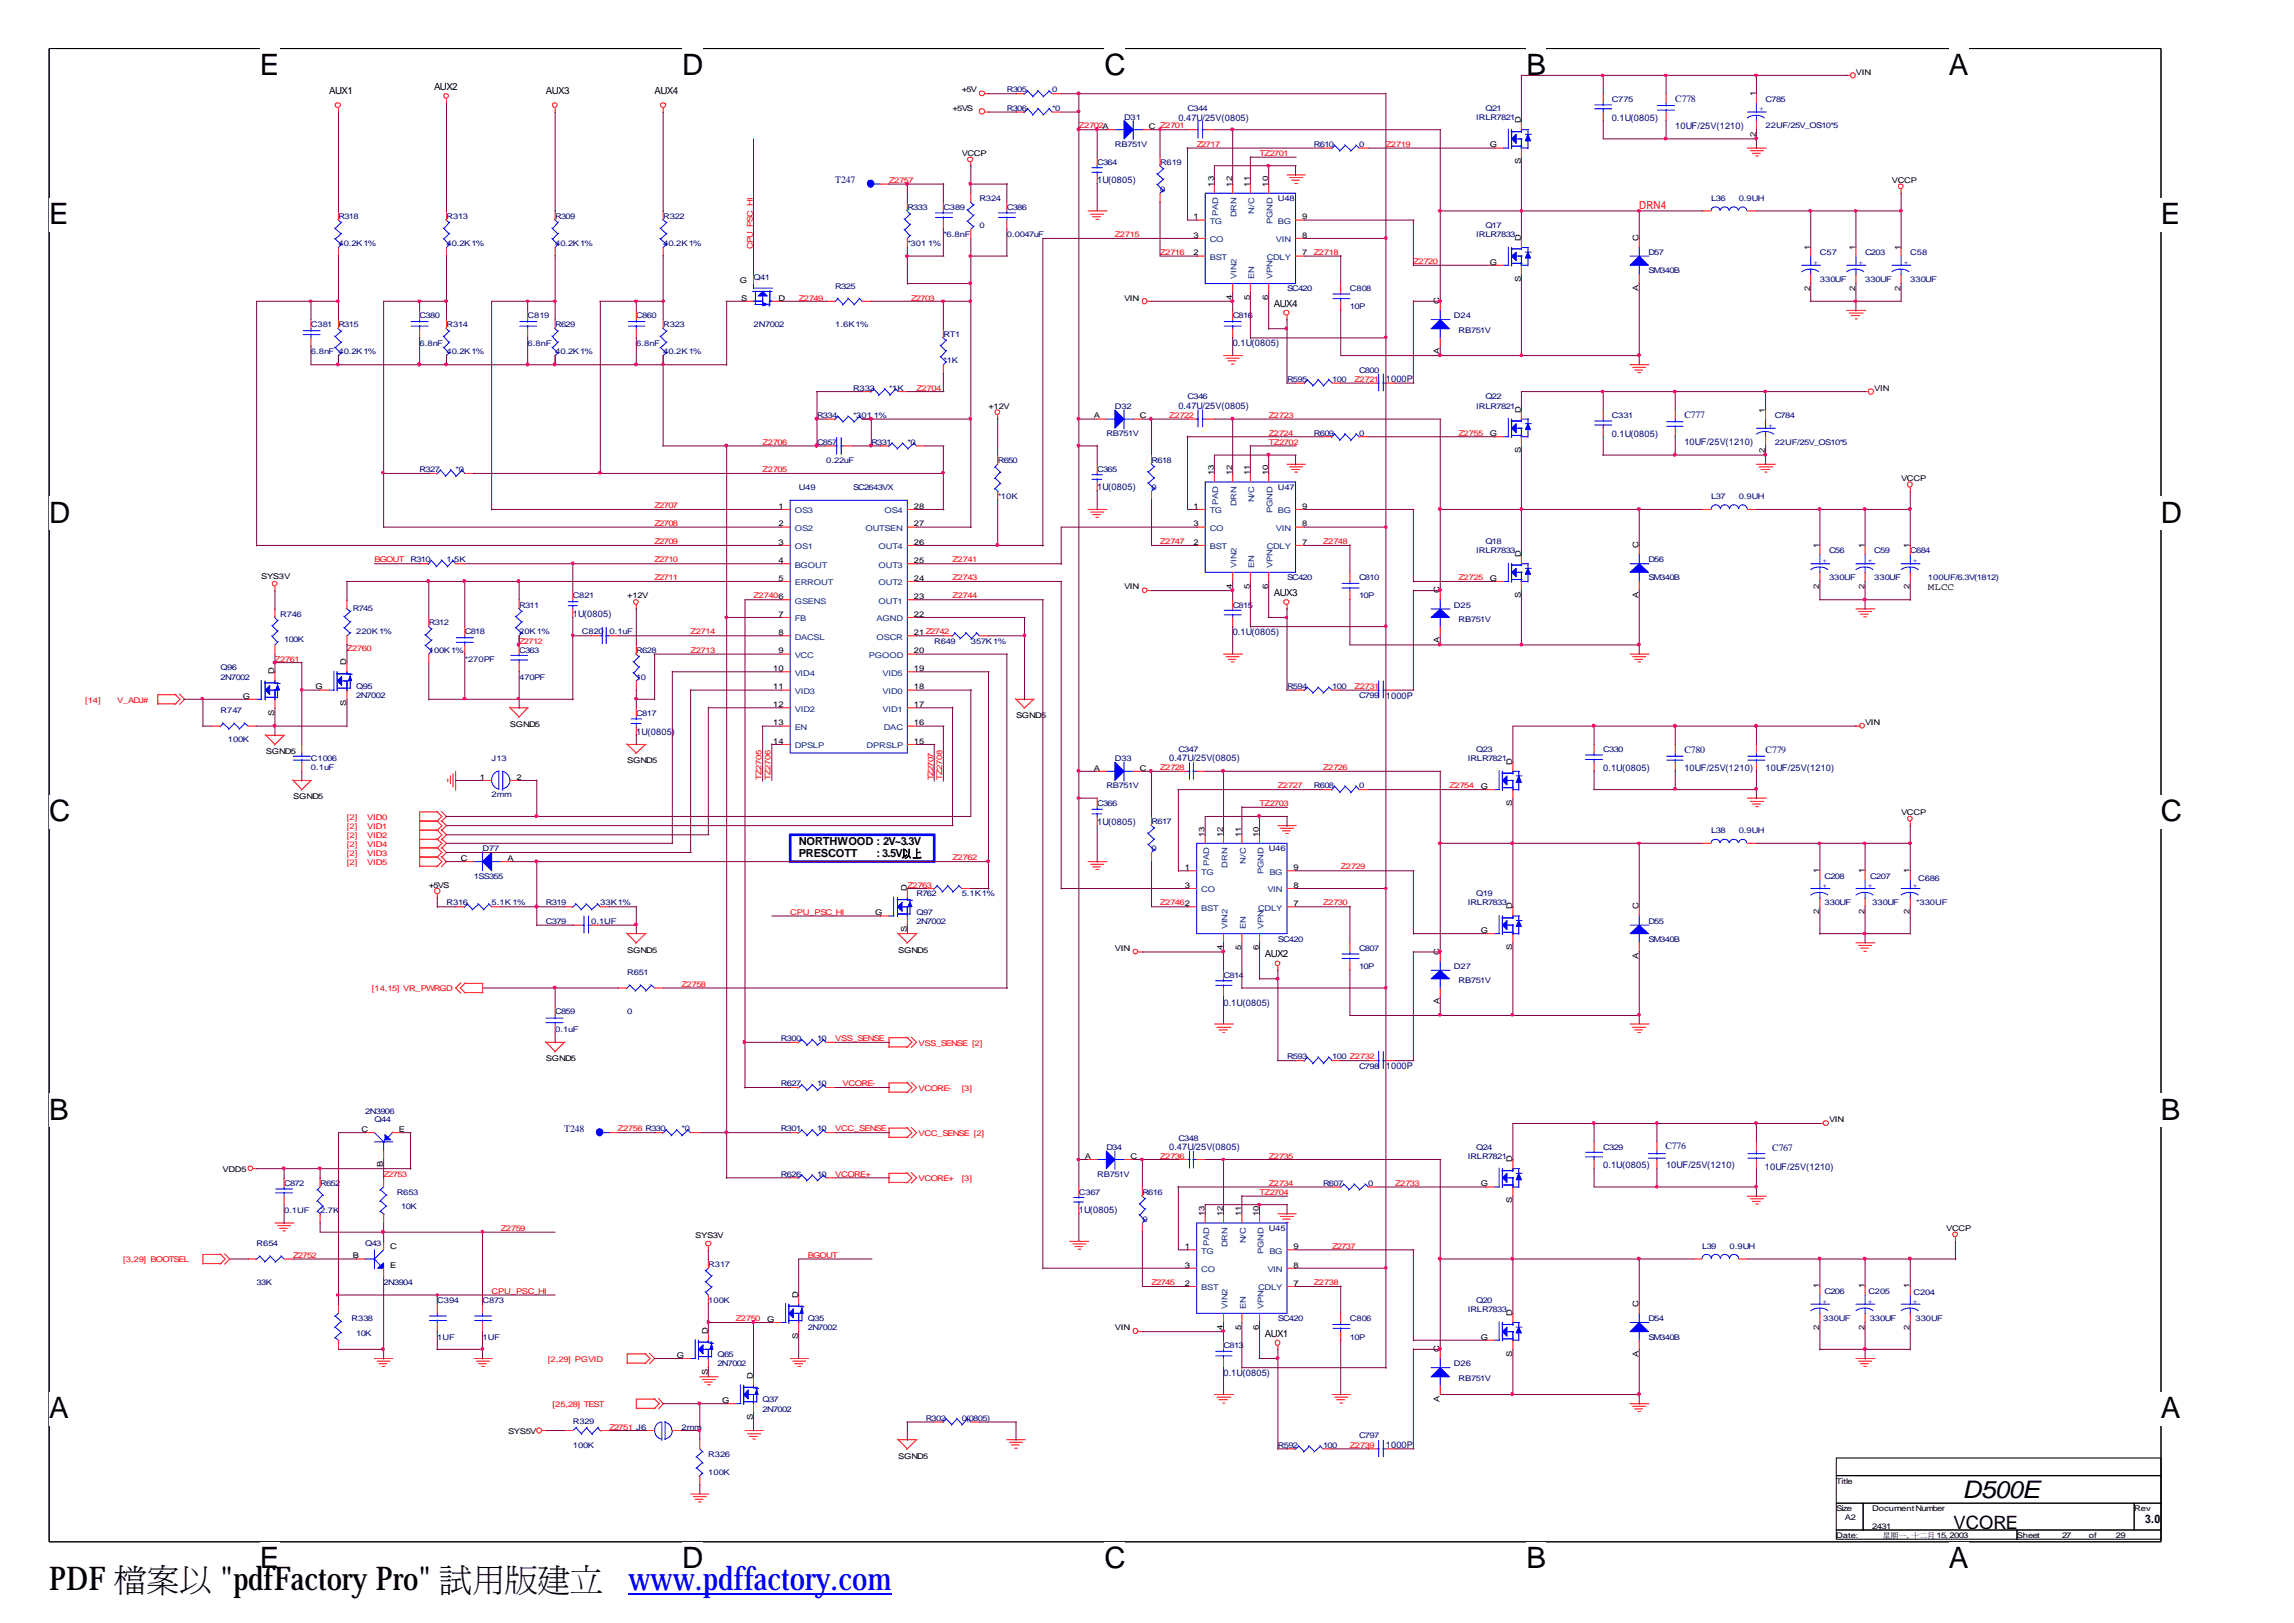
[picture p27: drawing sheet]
<svg xmlns="http://www.w3.org/2000/svg" width="297mm" height="210mm" viewBox="0 0 297 210" stroke-linecap="round" stroke-linejoin="round" font-family="sans-serif">
<defs><g id="words">
<g font-size="4.2">
<text x="6.3" y="205.7">PDF檔</text>
<text x="19" y="205.7">案FactoryPro&quot; 試立</text>
<text x="23.2" y="205.7">以</text>
<text x="28.5" y="205.7">&quot;pdf</text>
<text x="61" y="205.7">用</text>
<text x="65.3" y="205.7">版www.pdffactory.com</text>
<text x="69.5" y="205.7">建</text>
</g>
<g font-size="3.8">
<text x="33.6" y="9.7">E</text>
<text x="88.2" y="9.7">D</text>
<text x="142.8" y="9.7">C</text>
<text x="197.4" y="9.7">B</text>
<text x="252.1" y="9.7">A</text>
<text x="6.3" y="29">E</text>
<text x="279.5" y="29">E</text>
<text x="6.3" y="67.6">D</text>
<text x="279.5" y="67.6">D</text>
<text x="6.3" y="106.2">C</text>
<text x="279.5" y="106.2">C</text>
<text x="6.3" y="144.8">B</text>
<text x="279.5" y="144.8">B</text>
<text x="6.3" y="183.4">A</text>
<text x="279.5" y="183.4">A</text>
<text x="33.6" y="202.8">E</text>
<text x="88.2" y="202.8">D</text>
<text x="142.8" y="202.8">C</text>
<text x="197.4" y="202.8">B</text>
<text x="252.1" y="202.8">A</text>
</g>
<text font-size="3.1" x="253.8" y="193.7">D500E</text>
<text font-size="2.4" x="252.6" y="197.8">VCORE</text>
<text font-size="1.5" x="277.5" y="197">3.0</text>
<text font-size="1.4" fill="#f00" x="212" y="27">DRN4</text>
<g font-size="1.4">
<text x="103.3" y="109.2">NORTHWOOD : 2V~3.3V</text>
<text x="103.3" y="110.8">PRESCOTT</text>
<text x="113.4" y="110.8">: 3.5V以</text>
<text x="118" y="110.8">上</text>
</g>
<g font-size="1.3">
<text x="56.1" y="11.7">AUX2</text>
<text x="42.6" y="12.1">AUX1</text>
<text x="70.6" y="12.1">AUX3</text>
<text x="84.7" y="12.1">AUX4</text>
<text x="164.8" y="39.7">AUX4</text>
<text x="164.8" y="77.1">AUX3</text>
<text x="249.3" y="76.3">MLCC</text>
<text x="163.6" y="123.8">AUX2</text>
<text x="163.6" y="172.9">AUX1</text>
</g>
<g font-size="1.3" fill="#000080">
<text x="216.7" y="13.2">C778</text>
<text x="108" y="23.7">T247</text>
<text x="217.8" y="54.1">C777</text>
<text x="217.8" y="97.4">C780</text>
<text x="228.3" y="97.4">C779</text>
<text x="73" y="146.4">T248</text>
<text x="215.4" y="148.6">C776</text>
<text x="229.2" y="148.9">C767</text>
</g>
<g font-size="1.2" fill="#000080">
<text x="152.4" y="15.6">0.47U/25V(0805)</text>
<text x="208.4" y="15.6">0.1U(0805)</text>
<text x="216.7" y="16.7">10UF/25V(1210)</text>
<text x="141.9" y="23.7">1U(0805)</text>
<text x="159.4" y="44.8">0.1U(0805)</text>
<text x="152.4" y="52.9">0.47U/25V(0805)</text>
<text x="179.2" y="49.5">1000P</text>
<text x="208.4" y="56.5">0.1U(0805)</text>
<text x="217.8" y="57.6">10UF/25V(1210)</text>
<text x="141.9" y="63.4">1U(0805)</text>
<text x="74.1" y="79.9">1U(0805)</text>
<text x="159.4" y="82.1">0.1U(0805)</text>
<text x="82.3" y="95">1U(0805)</text>
<text x="179.2" y="90.4">1000P</text>
<text x="151.2" y="98.5">0.47U/25V(0805)</text>
<text x="207.3" y="99.7">0.1U(0805)</text>
<text x="217.8" y="99.7">10UF/25V(1210)</text>
<text x="228.3" y="99.7">10UF/25V(1210)</text>
<text x="141.9" y="106.7">1U(0805)</text>
<text x="158.2" y="130.1">0.1U(0805)</text>
<text x="179.2" y="138.3">1000P</text>
<text x="151.2" y="148.8">0.47U/25V(0805)</text>
<text x="207.3" y="151.1">0.1U(0805)</text>
<text x="215.5" y="151.1">10UF/25V(1210)</text>
<text x="228.3" y="151.3">10UF/25V(1210)</text>
<text x="139.5" y="156.9">1U(0805)</text>
<text x="158.2" y="178">0.1U(0805)</text>
<text x="179.2" y="187.3">1000P</text>
</g>
<g font-size="1">
<text x="124.4" y="12">+5V</text>
<text x="240" y="9.7">VIN</text>
<text x="123.2" y="14.3">+5VS</text>
<text x="148.6" y="16.7">C Z2701</text>
<text x="196.7" y="15.9" transform="rotate(-90 196.7 15.9)">D</text>
<text x="227.1" y="17.7" transform="rotate(-90 227.1 17.7)">2</text>
<text x="227.1" y="12.5" transform="rotate(-90 227.1 12.5)">1</text>
<text x="124.4" y="20.2">VCCP</text>
<text x="192.7" y="19.1">G</text>
<text x="196.7" y="21.3" transform="rotate(-90 196.7 21.3)">S</text>
<text x="244.7" y="23.6">VCCP</text>
<text x="154.3" y="28.4">1</text>
<text x="157" y="24.1" transform="rotate(-90 157 24.1)">13</text>
<text x="159.3" y="24.1" transform="rotate(-90 159.3 24.1)">12</text>
<text x="161.6" y="24.1" transform="rotate(-90 161.6 24.1)">11</text>
<text x="164" y="24.1" transform="rotate(-90 164 24.1)">10</text>
<text x="168.4" y="28.4">9</text>
<text x="154.3" y="33">2</text>
<text x="154.3" y="30.7">3</text>
<text x="168.4" y="30.7">8</text>
<text x="168.4" y="33">7</text>
<text x="192.7" y="34.2">G</text>
<text x="196.7" y="31.2" transform="rotate(-90 196.7 31.2)">D</text>
<text x="211.9" y="31.2" transform="rotate(-90 211.9 31.2)">C</text>
<text x="234.1" y="32.3" transform="rotate(-90 234.1 32.3)">1</text>
<text x="239.9" y="32.3" transform="rotate(-90 239.9 32.3)">1</text>
<text x="245.8" y="32.3" transform="rotate(-90 245.8 32.3)">1</text>
<text x="95.7" y="36.6">G</text>
<text x="95.8" y="38.9">S</text>
<text x="100.7" y="38.9">D</text>
<text x="145.4" y="38.9">VIN</text>
<text x="159.3" y="38.8" transform="rotate(-90 159.3 38.8)">4</text>
<text x="161.6" y="38.8" transform="rotate(-90 161.6 38.8)">5</text>
<text x="164" y="38.8" transform="rotate(-90 164 38.8)">6</text>
<text x="186.2" y="39.3" transform="rotate(-90 186.2 39.3)">C</text>
<text x="196.7" y="36.4" transform="rotate(-90 196.7 36.4)">S</text>
<text x="211.9" y="37.6" transform="rotate(-90 211.9 37.6)">A</text>
<text x="234.1" y="37.6" transform="rotate(-90 234.1 37.6)">2</text>
<text x="239.9" y="37.6" transform="rotate(-90 239.9 37.6)">2</text>
<text x="245.8" y="37.6" transform="rotate(-90 245.8 37.6)">2</text>
<text x="186.2" y="45.8" transform="rotate(-90 186.2 45.8)">A</text>
<text x="127.8" y="52.8">+12V</text>
<text x="196.7" y="53.4" transform="rotate(-90 196.7 53.4)">D</text>
<text x="228.3" y="53.4" transform="rotate(-90 228.3 53.4)">1</text>
<text x="242.4" y="50.6">VIN</text>
<text x="141.5" y="54.1">A</text>
<text x="147.4" y="54.1">C</text>
<text x="192.7" y="56.4">G</text>
<text x="196.7" y="58.6" transform="rotate(-90 196.7 58.6)">S</text>
<text x="228.3" y="58.6" transform="rotate(-90 228.3 58.6)">2</text>
<text x="100.7" y="65.8">1</text>
<text x="118.2" y="65.8">28</text>
<text x="154.3" y="65.8">1</text>
<text x="157" y="61.5" transform="rotate(-90 157 61.5)">13</text>
<text x="159.3" y="61.5" transform="rotate(-90 159.3 61.5)">12</text>
<text x="161.6" y="61.5" transform="rotate(-90 161.6 61.5)">11</text>
<text x="164" y="61.5" transform="rotate(-90 164 61.5)">10</text>
<text x="168.4" y="65.8">9</text>
<text x="245.9" y="62.2">VCCP</text>
<text x="100.7" y="68.1">2</text>
<text x="100.7" y="70.5">3</text>
<text x="118.2" y="70.5">26</text>
<text x="118.2" y="68.1">27</text>
<text x="154.3" y="70.5">2</text>
<text x="154.3" y="68.1">3</text>
<text x="168.4" y="68.1">8</text>
<text x="168.4" y="70.5">7</text>
<text x="211.9" y="70.9" transform="rotate(-90 211.9 70.9)">C</text>
<text x="235.3" y="70.9" transform="rotate(-90 235.3 70.9)">1</text>
<text x="241.1" y="70.9" transform="rotate(-90 241.1 70.9)">1</text>
<text x="247" y="70.9" transform="rotate(-90 247 70.9)">1</text>
<text x="33.8" y="74.9">SYS3V</text>
<text x="81.1" y="77.4">+12V</text>
<text x="100.7" y="72.8">4</text>
<text x="100.7" y="75.1">5</text>
<text x="118.2" y="77.5">23</text>
<text x="118.2" y="75.1">24</text>
<text x="118.2" y="72.8">25</text>
<text x="145.4" y="76.2">VIN</text>
<text x="159.3" y="76.1" transform="rotate(-90 159.3 76.1)">4</text>
<text x="161.6" y="76.1" transform="rotate(-90 161.6 76.1)">5</text>
<text x="164" y="76.1" transform="rotate(-90 164 76.1)">6</text>
<text x="186.2" y="76.7" transform="rotate(-90 186.2 76.7)">C</text>
<text x="192.7" y="75.1">G</text>
<text x="196.7" y="77.3" transform="rotate(-90 196.7 77.3)">S</text>
<text x="196.7" y="72.1" transform="rotate(-90 196.7 72.1)">D</text>
<text x="211.9" y="77.3" transform="rotate(-90 211.9 77.3)">A</text>
<text x="235.3" y="76.1" transform="rotate(-90 235.3 76.1)">2</text>
<text x="241.1" y="76.1" transform="rotate(-90 241.1 76.1)">2</text>
<text x="247" y="76.1" transform="rotate(-90 247 76.1)">2</text>
<text x="100.7" y="79.8">7</text>
<text x="100.7" y="82.1">8</text>
<text x="118.2" y="82.1">21Z2742</text>
<text x="118.2" y="79.8">22</text>
<text x="186.2" y="83.2" transform="rotate(-90 186.2 83.2)">A</text>
<text x="35.5" y="87.2" transform="rotate(-90 35.5 87.2)">D</text>
<text x="40.8" y="89.2">G</text>
<text x="44.8" y="86" transform="rotate(-90 44.8 86)">D</text>
<text x="100" y="86.8">10</text>
<text x="100" y="89.2">11</text>
<text x="100.7" y="84.5">9</text>
<text x="118.2" y="89.2">18</text>
<text x="118.2" y="86.8">19</text>
<text x="118.2" y="84.5">20</text>
<text x="31.4" y="90.4">G</text>
<text x="35.5" y="92.6" transform="rotate(-90 35.5 92.6)">S</text>
<text x="44.8" y="91.4" transform="rotate(-90 44.8 91.4)">S</text>
<text x="66" y="94">SGND5</text>
<text x="100" y="91.5">12</text>
<text x="100" y="93.8">13</text>
<text x="118.2" y="91.5">17</text>
<text x="118.2" y="93.8">16</text>
<text x="131.4" y="92.8">SGND5</text>
<text x="241.2" y="93.7">VIN</text>
<text x="34.4" y="97.5">SGND5</text>
<text x="62.1" y="100.9">1</text>
<text x="66.8" y="100.9">2</text>
<text x="81.1" y="98.7">SGND5</text>
<text x="100" y="96.2">14</text>
<text x="118.2" y="96.2">15</text>
<text x="141.5" y="99.7">A</text>
<text x="147.4" y="99.7">C</text>
<text x="195.6" y="98.9" transform="rotate(-90 195.6 98.9)">D</text>
<text x="37.9" y="103.3">SGND5</text>
<text x="191.5" y="102">G</text>
<text x="195.6" y="104.2" transform="rotate(-90 195.6 104.2)">S</text>
<text x="245.9" y="105.4">VCCP</text>
<text x="59.6" y="111.4">C</text>
<text x="65.6" y="111.4">A</text>
<text x="153.2" y="112.5">1</text>
<text x="155.8" y="108.2" transform="rotate(-90 155.8 108.2)">13</text>
<text x="158.2" y="108.2" transform="rotate(-90 158.2 108.2)">12</text>
<text x="160.5" y="108.2" transform="rotate(-90 160.5 108.2)">11</text>
<text x="162.8" y="108.2" transform="rotate(-90 162.8 108.2)">10</text>
<text x="167.3" y="112.5">9</text>
<text x="235.3" y="113" transform="rotate(-90 235.3 113)">1</text>
<text x="241.1" y="113" transform="rotate(-90 241.1 113)">1</text>
<text x="247" y="113" transform="rotate(-90 247 113)">1</text>
<text x="55.5" y="114.8">+5VS</text>
<text x="113.2" y="118.4">G</text>
<text x="117.3" y="115.2" transform="rotate(-90 117.3 115.2)">D</text>
<text x="153.2" y="114.8">3</text>
<text x="167.3" y="114.8">8</text>
<text x="167.3" y="117.2">7</text>
<text x="195.6" y="117.6" transform="rotate(-90 195.6 117.6)">D</text>
<text x="211.9" y="117.6" transform="rotate(-90 211.9 117.6)">C</text>
<text x="235.3" y="118.2" transform="rotate(-90 235.3 118.2)">2</text>
<text x="241.1" y="118.2" transform="rotate(-90 241.1 118.2)">2</text>
<text x="247" y="118.2" transform="rotate(-90 247 118.2)">2</text>
<text x="81.1" y="123.2">SGND5</text>
<text x="116.2" y="123.2">SGND5</text>
<text x="117.3" y="120.6" transform="rotate(-90 117.3 120.6)">S</text>
<text x="144.2" y="123">VIN</text>
<text x="158.2" y="122.9" transform="rotate(-90 158.2 122.9)">4</text>
<text x="160.5" y="122.9" transform="rotate(-90 160.5 122.9)">5</text>
<text x="162.8" y="122.9" transform="rotate(-90 162.8 122.9)">6</text>
<text x="186.2" y="123.5" transform="rotate(-90 186.2 123.5)">C</text>
<text x="191.5" y="120.7">G</text>
<text x="195.6" y="122.9" transform="rotate(-90 195.6 122.9)">S</text>
<text x="211.9" y="124.1" transform="rotate(-90 211.9 124.1)">A</text>
<text x="186.2" y="129.9" transform="rotate(-90 186.2 129.9)">A</text>
<text x="70.6" y="137.3">SGND5</text>
<text x="46.7" y="146.4">C</text>
<text x="51.6" y="146.4">E</text>
<text x="140.3" y="149.9">A</text>
<text x="146.2" y="149.9">C</text>
<text x="236.6" y="145.1">VIN</text>
<text x="28.8" y="151.6">VDD5</text>
<text x="49.5" y="151" transform="rotate(-90 49.5 151)">B</text>
<text x="191.5" y="153.4">G</text>
<text x="195.6" y="155.6" transform="rotate(-90 195.6 155.6)">S</text>
<text x="195.6" y="150.3" transform="rotate(-90 195.6 150.3)">D</text>
<text x="50.5" y="161.6">C</text>
<text x="89.9" y="160.1">SYS3V</text>
<text x="153.2" y="161.6">1</text>
<text x="155.8" y="157.3" transform="rotate(-90 155.8 157.3)">13</text>
<text x="158.2" y="157.3" transform="rotate(-90 158.2 157.3)">12</text>
<text x="160.5" y="157.3" transform="rotate(-90 160.5 157.3)">11</text>
<text x="162.8" y="157.3" transform="rotate(-90 162.8 157.3)">10</text>
<text x="167.3" y="161.6">9</text>
<text x="251.7" y="159.2">VCCP</text>
<text x="45.6" y="162.7">B</text>
<text x="50.5" y="163.9">E</text>
<text x="103.2" y="167.8" transform="rotate(-90 103.2 167.8)">D</text>
<text x="153.2" y="166.3">2</text>
<text x="153.2" y="163.9">3</text>
<text x="167.3" y="163.9">8</text>
<text x="167.3" y="166.3">7</text>
<text x="235.3" y="166.6" transform="rotate(-90 235.3 166.6)">1</text>
<text x="241.1" y="166.6" transform="rotate(-90 241.1 166.6)">1</text>
<text x="247" y="166.6" transform="rotate(-90 247 166.6)">1</text>
<text x="91.5" y="172.5" transform="rotate(-90 91.5 172.5)">D</text>
<text x="99.2" y="171">G</text>
<text x="103.2" y="173.2" transform="rotate(-90 103.2 173.2)">S</text>
<text x="144.2" y="172.1">VIN</text>
<text x="158.2" y="172" transform="rotate(-90 158.2 172)">4</text>
<text x="160.5" y="172" transform="rotate(-90 160.5 172)">5</text>
<text x="162.8" y="172" transform="rotate(-90 162.8 172)">6</text>
<text x="191.5" y="173.2">G</text>
<text x="195.6" y="170.2" transform="rotate(-90 195.6 170.2)">D</text>
<text x="211.9" y="169" transform="rotate(-90 211.9 169)">C</text>
<text x="235.3" y="172" transform="rotate(-90 235.3 172)">2</text>
<text x="241.1" y="172" transform="rotate(-90 241.1 172)">2</text>
<text x="247" y="172" transform="rotate(-90 247 172)">2</text>
<text x="87.5" y="175.6">G</text>
<text x="91.5" y="177.8" transform="rotate(-90 91.5 177.8)">S</text>
<text x="97.4" y="178.3" transform="rotate(-90 97.4 178.3)">D</text>
<text x="186.2" y="174.9" transform="rotate(-90 186.2 174.9)">C</text>
<text x="195.6" y="175.4" transform="rotate(-90 195.6 175.4)">S</text>
<text x="211.9" y="175.4" transform="rotate(-90 211.9 175.4)">A</text>
<text x="65.7" y="185.5">SYS5V</text>
<text x="93.4" y="181.5">G</text>
<text x="97.4" y="183.7" transform="rotate(-90 97.4 183.7)">S</text>
<text x="186.2" y="181.3" transform="rotate(-90 186.2 181.3)">A</text>
<text x="116.2" y="188.7">SGND5</text>
<text x="237.5" y="191.9">Title</text>
<text x="237.5" y="195.4">Size</text>
<text x="238.6" y="196.6">A2</text>
<text x="242.1" y="197.7">2431</text>
<text x="242.1" y="195.4">DocumentNumber</text>
<text x="276" y="195.4">Rev</text>
<text x="237.5" y="198.9">Date:</text>
<text x="243.5" y="198.9">星十</text>
<text x="244.5" y="198.9">期二</text>
<text x="245.5" y="198.9">一月</text>
<text x="246.5" y="198.9">,</text>
<text x="250.4" y="198.9">15, 2003</text>
<text x="260.9" y="198.9">Sheet</text>
<text x="266.7" y="198.9">27</text>
<text x="270.2" y="198.9">of</text>
<text x="273.6" y="198.9">29</text>
</g>
<g font-size="1" fill="#000080">
<text x="130.2" y="12">R305</text>
<text x="136.1" y="12">0</text>
<text x="130.2" y="14.3">R306</text>
<text x="136.1" y="14.3">*0</text>
<text x="145.4" y="15.5">D31</text>
<text x="153.6" y="14.3">C344</text>
<text x="190.9" y="15.5">IRLR7821</text>
<text x="192.1" y="14.3">Q21</text>
<text x="208.4" y="13.1">C775</text>
<text x="228.3" y="13.1">C785</text>
<text x="228.3" y="16.6">22UF/25V_OS10*5</text>
<text x="141.9" y="21.4">C364</text>
<text x="144.2" y="19">RB751V</text>
<text x="150" y="21.4">R619</text>
<text x="169.9" y="19">R610</text>
<text x="175.8" y="19">0</text>
<text x="43.8" y="28.3">R318</text>
<text x="57.7" y="28.3">R313</text>
<text x="71.8" y="28.3">R309</text>
<text x="85.8" y="28.3">R322</text>
<text x="117.3" y="27.2">R333</text>
<text x="122" y="27.2">C389</text>
<text x="126.7" y="26">R324</text>
<text x="126.7" y="29.5">0</text>
<text x="130.2" y="27.2">C386</text>
<text x="150" y="24.8">0</text>
<text x="165.3" y="26">U48</text>
<text x="192.1" y="29.5">Q17</text>
<text x="221.3" y="26">L36</text>
<text x="224.9" y="26">0.9UH</text>
<text x="43.8" y="31.8">40.2K1%</text>
<text x="57.7" y="31.8">40.2K1%</text>
<text x="71.8" y="31.8">40.2K1%</text>
<text x="85.8" y="31.8">40.2K1%</text>
<text x="117.3" y="31.8">*301</text>
<text x="120.1" y="31.8">1%</text>
<text x="122" y="30.7">*6.8nF</text>
<text x="130.2" y="30.7">0.0047uF</text>
<text x="190.9" y="30.7">IRLR7833</text>
<text x="213.2" y="33">D57</text>
<text x="213.2" y="35.3">SM340B</text>
<text x="235.4" y="33">C57</text>
<text x="241.2" y="33">C203</text>
<text x="247.1" y="33">C58</text>
<text x="54.3" y="41.2">C380</text>
<text x="68.2" y="41.2">C819</text>
<text x="82.3" y="41.2">C860</text>
<text x="97.5" y="36.2">Q41</text>
<text x="108" y="37.4">R325</text>
<text x="159.4" y="41.2">C816</text>
<text x="166.5" y="37.7">SC420</text>
<text x="174.6" y="37.7">C808</text>
<text x="174.6" y="40">10P</text>
<text x="188" y="41.2">D24</text>
<text x="235.4" y="36.5">330UF</text>
<text x="241.2" y="36.5">330UF</text>
<text x="247.1" y="36.5">330UF</text>
<text x="40.2" y="42.3">C381</text>
<text x="40.2" y="45.8">6.8nF 40.2K1%</text>
<text x="43.8" y="42.3">R315</text>
<text x="54.3" y="44.7">6.8nF</text>
<text x="57.7" y="42.3">R314</text>
<text x="57.7" y="45.8">40.2K1%</text>
<text x="68.2" y="44.7">6.8nF</text>
<text x="71.8" y="42.3">R629</text>
<text x="71.8" y="45.8">40.2K1%</text>
<text x="82.3" y="44.7">6.8nF</text>
<text x="85.8" y="42.3">R323</text>
<text x="85.8" y="45.8">40.2K1%</text>
<text x="97.5" y="42.3">2N7002</text>
<text x="108" y="42.3">1.6K1%</text>
<text x="122" y="43.5">RT1</text>
<text x="122" y="47">*1K</text>
<text x="188.6" y="43">RB751V</text>
<text x="110.3" y="50.6">R332</text>
<text x="115" y="50.6">*1K</text>
<text x="144.2" y="52.8">D32</text>
<text x="153.6" y="51.7">C346</text>
<text x="166.5" y="49.4">R595</text>
<text x="172.3" y="49.4">100</text>
<text x="175.8" y="48.2">C800</text>
<text x="190.9" y="52.8">IRLR7821</text>
<text x="192.1" y="51.7">Q22</text>
<text x="105.7" y="54">R334</text>
<text x="105.7" y="57.5">C857</text>
<text x="106.8" y="59.9">0.22uF</text>
<text x="110.3" y="54">*301</text>
<text x="112.7" y="57.5">R331</text>
<text x="113" y="54">1%</text>
<text x="117.3" y="57.5">*0</text>
<text x="129" y="59.9">R650</text>
<text x="143.1" y="56.4">RB751V</text>
<text x="148.9" y="59.9">R618</text>
<text x="169.9" y="56.4">R609</text>
<text x="175.8" y="56.4">0</text>
<text x="208.4" y="54">C331</text>
<text x="229.5" y="54">C784</text>
<text x="229.5" y="57.5">22UF/25V_OS10*5</text>
<text x="54.3" y="61.1">R327</text>
<text x="58.9" y="61.1">*0</text>
<text x="103.3" y="63.3">U49</text>
<text x="110.3" y="63.3">SC2643VX</text>
<text x="129" y="64.5">*10K</text>
<text x="141.9" y="61.1">C365</text>
<text x="148.9" y="63.3">0</text>
<text x="165.3" y="63.3">U47</text>
<text x="221.3" y="64.5">L37</text>
<text x="224.9" y="64.5">0.9UH</text>
<text x="190.9" y="71.6">IRLR7833</text>
<text x="192.1" y="70.4">Q18</text>
<text x="236.6" y="71.6">C56</text>
<text x="242.4" y="71.6">C59</text>
<text x="247.1" y="71.6">C684</text>
<text x="53.1" y="72.7">R310</text>
<text x="57.7" y="72.7">1.5K</text>
<text x="74.1" y="77.4">C821</text>
<text x="166.5" y="75">SC420</text>
<text x="175.8" y="75">C810</text>
<text x="175.8" y="77.4">10P</text>
<text x="213.2" y="72.7">D56</text>
<text x="213.2" y="75">SM340B</text>
<text x="236.6" y="75">330UF</text>
<text x="242.4" y="75">330UF</text>
<text x="249.3" y="75">100UF/6.3V(1812)</text>
<text x="36.2" y="79.8">R746</text>
<text x="36.7" y="83">100K</text>
<text x="45.6" y="79">R745</text>
<text x="46.1" y="82.1">220K1%</text>
<text x="55.5" y="80.9">R312</text>
<text x="60.1" y="82.1">C818</text>
<text x="67.1" y="78.6">R311</text>
<text x="67.1" y="82.1">20K1%</text>
<text x="75.3" y="82.1">C820</text>
<text x="78.8" y="82.1">0.1uF</text>
<text x="120.8" y="83.2">R649</text>
<text x="125.6" y="83.2">357K1%</text>
<text x="159.4" y="78.6">C815</text>
<text x="188" y="78.6">D25</text>
<text x="188.6" y="80.4">RB751V</text>
<text x="28.5" y="86.7">Q96</text>
<text x="28.5" y="87.9">2N7002</text>
<text x="46.1" y="89.1">Q95</text>
<text x="55.5" y="84.4">100K1%</text>
<text x="60.1" y="85.6">*270PF</text>
<text x="67.1" y="84.4">C363</text>
<text x="67.1" y="87.9">470PF</text>
<text x="82.3" y="84.4">R628</text>
<text x="82.3" y="87.9">10</text>
<text x="166.5" y="89.1">R594</text>
<text x="172.3" y="89.1">100</text>
<text x="28.5" y="92.2">R747</text>
<text x="29.5" y="95.9">100K</text>
<text x="46.1" y="90.3">2N7002</text>
<text x="82.3" y="92.6">C817</text>
<text x="175.8" y="90.3">C799</text>
<text x="40.2" y="98.4">C1006</text>
<text x="40.2" y="99.6">0.1uF</text>
<text x="63.6" y="98.4">J13</text>
<text x="143.1" y="102">RB751V</text>
<text x="144.2" y="98.4">D33</text>
<text x="152.4" y="97.3">C347</text>
<text x="169.9" y="102">R608</text>
<text x="175.8" y="102">0</text>
<text x="189.8" y="98.4">IRLR7821</text>
<text x="190.9" y="97.3">Q23</text>
<text x="207.3" y="97.3">C330</text>
<text x="63.6" y="103.1">2mm</text>
<text x="141.9" y="104.2">C366</text>
<text x="148.9" y="106.6">R617</text>
<text x="221.3" y="107.8">L38</text>
<text x="224.9" y="107.8">0.9UH</text>
<text x="61.3" y="113.6">1SS355</text>
<text x="62.4" y="110.1">D77</text>
<text x="148.9" y="110.1">0</text>
<text x="164.1" y="110.1">U46</text>
<text x="236" y="113.6">C208</text>
<text x="241.9" y="113.6">C207</text>
<text x="248.1" y="113.9">C686</text>
<text x="57.7" y="117.1">R316</text>
<text x="63.6" y="117.1">5.1K 1%</text>
<text x="70.6" y="119.5">C379</text>
<text x="70.6" y="117.1">R319</text>
<text x="76.5" y="119.5">0.1UF</text>
<text x="77.6" y="117.1">33K1%</text>
<text x="118.5" y="115.9">R762</text>
<text x="118.5" y="118.3">Q97</text>
<text x="118.5" y="119.5">2N7002</text>
<text x="124.4" y="115.9">5.1K1%</text>
<text x="189.8" y="117.1">IRLR7833</text>
<text x="190.9" y="115.9">Q19</text>
<text x="213.2" y="119.5">D55</text>
<text x="236" y="117.1">330UF</text>
<text x="242.1" y="117.1">330UF</text>
<text x="247.8" y="117">*330UF</text>
<text x="165.3" y="121.8">SC420</text>
<text x="175.8" y="123">C807</text>
<text x="175.8" y="125.3">10P</text>
<text x="188" y="125.3">D27</text>
<text x="213.2" y="121.8">SM340B</text>
<text x="71.8" y="131.2">C859</text>
<text x="81.1" y="126.1">R651</text>
<text x="81.1" y="131.2">0</text>
<text x="158.2" y="126.5">C814</text>
<text x="188.6" y="127.2">RB751V</text>
<text x="71.8" y="133.4">0.1uF</text>
<text x="101" y="134.6">R300</text>
<text x="105.7" y="134.6">10</text>
<text x="166.5" y="137">R593</text>
<text x="172.3" y="137">100 Z2732</text>
<text x="101" y="140.5">R627</text>
<text x="105.7" y="140.5">10</text>
<text x="175.8" y="138.2">C798</text>
<text x="47.2" y="144">2N3906</text>
<text x="48.4" y="145.1">Q44</text>
<text x="88.1" y="146.3">*0</text>
<text x="101" y="146.3">R301</text>
<text x="105.7" y="146.3">10</text>
<text x="143.1" y="148.7">D34</text>
<text x="152.4" y="147.5">C348</text>
<text x="189.8" y="149.9">IRLR7821</text>
<text x="190.9" y="148.7">Q24</text>
<text x="207.3" y="148.7">C329</text>
<text x="36.7" y="153.3">C872</text>
<text x="41.4" y="153.3">R652</text>
<text x="51.3" y="154.5">R653</text>
<text x="101" y="152.2">R626</text>
<text x="105.7" y="152.2">10</text>
<text x="139.5" y="154.5">C367</text>
<text x="141.9" y="152.2">RB751V</text>
<text x="147.7" y="154.5">R616</text>
<text x="171.1" y="153.3">R607</text>
<text x="177" y="153.3">0</text>
<text x="33.2" y="161.1">R654</text>
<text x="36.7" y="156.8">0.1UF</text>
<text x="41.4" y="156.8">2.7K</text>
<text x="47.2" y="161.1">Q43</text>
<text x="51.9" y="156.4">10K</text>
<text x="147.7" y="158">0</text>
<text x="164.1" y="159.2">U45</text>
<text x="220.1" y="161.6">L39</text>
<text x="223.7" y="161.6">0.9UH</text>
<text x="33.2" y="166.2">33K</text>
<text x="49.6" y="166.2">2N3904</text>
<text x="91.6" y="163.8">R317</text>
<text x="236" y="167.4">C206</text>
<text x="241.6" y="167.4">C205</text>
<text x="247.5" y="167.5">C204</text>
<text x="45.5" y="170.9">R338</text>
<text x="46.1" y="172.7">10K</text>
<text x="56.6" y="168.5">C394</text>
<text x="56.6" y="173.2">1UF</text>
<text x="62.4" y="168.5">C873</text>
<text x="62.4" y="173.2">1UF</text>
<text x="91.6" y="168.5">100K</text>
<text x="104.5" y="170.9">Q35</text>
<text x="104.5" y="172.1">2N7002</text>
<text x="165.3" y="170.9">SC420</text>
<text x="174.6" y="170.9">C806</text>
<text x="174.6" y="173.2">10P</text>
<text x="189.8" y="169.7">IRLR7833</text>
<text x="190.9" y="168.5">Q20</text>
<text x="213.2" y="170.9">D54</text>
<text x="213.2" y="173.2">SM340B</text>
<text x="235.8" y="170.9">330UF</text>
<text x="241.8" y="170.9">330UF</text>
<text x="247.7" y="170.8">330UF</text>
<text x="92.8" y="175.5">Q65</text>
<text x="92.8" y="176.7">2N7002</text>
<text x="158.2" y="174.3">C813</text>
<text x="188" y="176.7">D26</text>
<text x="188.6" y="178.6">RB751V</text>
<text x="74.1" y="184.2">R329</text>
<text x="88.2" y="184.9">2mm</text>
<text x="98.6" y="181.4">Q37</text>
<text x="98.6" y="182.6">2N7002</text>
<text x="119.7" y="183.7">R302</text>
<text x="124.4" y="183.7">0(0805)</text>
<text x="74.1" y="187.2">100K</text>
<text x="91.6" y="188.4">R326</text>
<text x="91.6" y="190.8">100K</text>
<text x="165.3" y="187.2">R592</text>
<text x="171.1" y="187.2">100</text>
<text x="175.8" y="186">C797</text>
</g>
<g font-size="1" fill="#f00">
<text x="139.5" y="16.6">Z2702A</text>
<text x="115" y="23.6">Z2757</text>
<text x="154.8" y="19">Z2717</text>
<text x="162.9" y="20.2">TZ2701</text>
<text x="179.2" y="19">Z2719</text>
<text x="97.4" y="32.2" transform="rotate(-90 97.4 32.2)">CPU_PSC_HI</text>
<text x="144.2" y="30.7">Z2715</text>
<text x="150" y="33">Z2716</text>
<text x="169.9" y="33">Z2718</text>
<text x="182.8" y="34.1">Z2720</text>
<text x="103.3" y="38.9">Z2749</text>
<text x="117.9" y="38.9">Z2703</text>
<text x="118.5" y="50.6">Z2704</text>
<text x="175.2" y="49.4">Z2721</text>
<text x="98.6" y="57.5">Z2706</text>
<text x="151.2" y="54">Z2722</text>
<text x="164.1" y="54">Z2723</text>
<text x="164.1" y="57.5">TZ2702</text>
<text x="164.1" y="56.4">Z2724</text>
<text x="188.6" y="56.4">Z2755</text>
<text x="84.7" y="65.7">Z2707</text>
<text x="98.6" y="61.1">Z2705</text>
<text x="84.7" y="68.1">Z2708</text>
<text x="84.7" y="70.4">Z2709</text>
<text x="150" y="70.4">Z2747</text>
<text x="171.1" y="70.4">Z2748</text>
<text x="48.4" y="72.7">BGOUT</text>
<text x="84.7" y="75">Z2711</text>
<text x="84.7" y="72.7">Z2710</text>
<text x="97.5" y="77.4">Z27406</text>
<text x="123.2" y="72.7">Z2741</text>
<text x="123.2" y="77.4">Z2744</text>
<text x="123.2" y="75">Z2743</text>
<text x="188.6" y="75">Z2725</text>
<text x="67.1" y="83.2">Z2712</text>
<text x="89.3" y="82.1">Z2714</text>
<text x="35.6" y="85.6">Z2761</text>
<text x="44.9" y="84.3">Z2760</text>
<text x="89.3" y="84.4">Z2713</text>
<text x="175.2" y="89.1">Z2731</text>
<text x="11" y="90.9">[14]</text>
<text x="15.2" y="90.9">V_ADJ#</text>
<text x="98.5" y="100.9" transform="rotate(-90 98.5 100.9)">TZ2705</text>
<text x="99.7" y="100.9" transform="rotate(-90 99.7 100.9)">TZ2706</text>
<text x="120.7" y="100.9" transform="rotate(-90 120.7 100.9)">TZ2707</text>
<text x="121.8" y="100.9" transform="rotate(-90 121.8 100.9)">TZ2708</text>
<text x="150" y="99.6">Z2728</text>
<text x="165.3" y="102">Z2727</text>
<text x="171.1" y="99.6">Z2726</text>
<text x="187.5" y="102">Z2754</text>
<text x="44.9" y="107.2">[2]</text>
<text x="44.9" y="106">[2]</text>
<text x="47.5" y="107.2">VID1</text>
<text x="47.5" y="106">VID0</text>
<text x="162.9" y="104.2">TZ2703</text>
<text x="44.9" y="109.6">[2]</text>
<text x="44.9" y="111.9">[2]</text>
<text x="44.9" y="110.7">[2]</text>
<text x="44.9" y="108.4">[2]</text>
<text x="47.5" y="109.6">VID4</text>
<text x="47.5" y="111.9">VID5</text>
<text x="47.5" y="110.7">VID3</text>
<text x="47.5" y="108.4">VID2</text>
<text x="123.2" y="111.3">Z2762</text>
<text x="173.4" y="112.5">Z2729</text>
<text x="102.2" y="118.3">CPU_PSC_HI</text>
<text x="117.3" y="114.8">Z2763</text>
<text x="150" y="117.1">Z27462</text>
<text x="171.1" y="117.1">Z2730</text>
<text x="48.1" y="128.2">[14,15] VR_PWRGD</text>
<text x="88.1" y="127.6">Z2758</text>
<text x="108" y="134.6">VSS_SENSE</text>
<text x="118.8" y="135.2">VSS_SENSE [2]</text>
<text x="109" y="140.5">VCORE-</text>
<text x="118.8" y="141.1">VCORE-</text>
<text x="124.4" y="141.1">[3]</text>
<text x="79.9" y="146.3">Z2756 R330</text>
<text x="108" y="146.3">VCC_SENSE</text>
<text x="118.8" y="146.9">VCC_SENSE [2]</text>
<text x="150" y="149.9">Z2736</text>
<text x="164.1" y="149.9">Z2735</text>
<text x="49.6" y="152.2">Z2753</text>
<text x="108" y="152.2">VCORE+</text>
<text x="118.8" y="152.8">VCORE+</text>
<text x="124.4" y="152.8">[3]</text>
<text x="162.9" y="154.5">TZ2704</text>
<text x="164.1" y="153.3">Z2734</text>
<text x="180.4" y="153.3">Z2733</text>
<text x="64.8" y="159.2">Z2759</text>
<text x="172.3" y="161.6">Z2737</text>
<text x="15.9" y="163.3">[3,29] BOOTSEL</text>
<text x="37.9" y="162.7">Z2752</text>
<text x="63.6" y="167.4">CPU_PSC_HI</text>
<text x="104.5" y="162.7">BGOUT</text>
<text x="148.9" y="166.2">Z2745</text>
<text x="169.9" y="166.2">Z2738</text>
<text x="95.2" y="170.9">Z2750</text>
<text x="70.9" y="176.1">[2,29] PGVID</text>
<text x="71.5" y="182">[25,28] TEST</text>
<text x="78.8" y="184.9">Z2751 J6</text>
<text x="174.6" y="187.2">Z2739</text>
</g>
<g font-size="1" fill="#00f">
<text x="227.5" y="14.4">+</text>
<text x="234.5" y="34.3">+</text>
<text x="240.4" y="34.3">+</text>
<text x="246.2" y="34.3">+</text>
<text x="228.7" y="55.3">+</text>
<text x="235.7" y="72.8">+</text>
<text x="241.6" y="72.8">+</text>
<text x="247.4" y="72.8">+</text>
<text x="235.7" y="114.9">+</text>
<text x="241.6" y="114.9">+</text>
<text x="247.4" y="114.9">+</text>
<text x="235.7" y="168.7">+</text>
<text x="241.6" y="168.7">+</text>
<text x="247.4" y="168.7">+</text>
</g>
<g font-size="1" fill="#004080">
<text x="156.5" y="29">TG</text>
<text x="157.6" y="28" transform="rotate(-90 157.6 28)">PAD</text>
<text x="159.9" y="28.1" transform="rotate(-90 159.9 28.1)">DRN</text>
<text x="162.2" y="27.6" transform="rotate(-90 162.2 27.6)">N/C</text>
<text x="164.6" y="29" transform="rotate(-90 164.6 29)">PGND</text>
<text x="165.3" y="29">BG</text>
<text x="156.5" y="33.6">BST</text>
<text x="156.5" y="31.3">CO</text>
<text x="163.8" y="33.6">CDLY</text>
<text x="165" y="31.3">VIN</text>
<text x="159.9" y="36.1" transform="rotate(-90 159.9 36.1)">VIN2</text>
<text x="162.2" y="36.1" transform="rotate(-90 162.2 36.1)">EN</text>
<text x="164.6" y="36.1" transform="rotate(-90 164.6 36.1)">VPN</text>
<text x="157.6" y="65.3" transform="rotate(-90 157.6 65.3)">PAD</text>
<text x="159.9" y="65.5" transform="rotate(-90 159.9 65.5)">DRN</text>
<text x="162.2" y="65" transform="rotate(-90 162.2 65)">N</text>
<text x="162.2" y="64.1" transform="rotate(-90 162.2 64.1)">/C</text>
<text x="102.8" y="66.4">OS3</text>
<text x="102.8" y="68.7">OS2</text>
<text x="102.8" y="71">OS1</text>
<text x="111.9" y="68.7">OUTSEN</text>
<text x="113.6" y="71">OUT4</text>
<text x="114.4" y="66.4">OS4</text>
<text x="156.5" y="66.4">TG</text>
<text x="156.5" y="71">BST</text>
<text x="156.5" y="68.7">CO</text>
<text x="163.8" y="71">CDLY</text>
<text x="164.6" y="66.3" transform="rotate(-90 164.6 66.3)">PGND</text>
<text x="165" y="68.7">VIN</text>
<text x="165.3" y="66.4">BG</text>
<text x="102.8" y="73.4">BGOUT</text>
<text x="102.8" y="75.7">ERROUT</text>
<text x="113.6" y="75.7">OUT2</text>
<text x="113.6" y="73.4">OUT3</text>
<text x="159.9" y="73.4" transform="rotate(-90 159.9 73.4)">VIN2</text>
<text x="162.2" y="73.4" transform="rotate(-90 162.2 73.4)">EN</text>
<text x="164.6" y="73.4" transform="rotate(-90 164.6 73.4)">VPN</text>
<text x="102.8" y="78.1">GSENS</text>
<text x="102.8" y="80.4">FB</text>
<text x="102.8" y="82.7">DACSL</text>
<text x="113.4" y="82.7">OSCR</text>
<text x="113.4" y="80.4">AGND</text>
<text x="113.6" y="78.1">OUT1</text>
<text x="102.8" y="85.1">VCC</text>
<text x="102.8" y="87.4">VID4</text>
<text x="102.8" y="89.8">VID3</text>
<text x="112.4" y="85.1">PGOOD</text>
<text x="114.1" y="89.8">VID0</text>
<text x="114.1" y="87.4">VID5</text>
<text x="102.8" y="92">VID2</text>
<text x="102.8" y="94.4">EN</text>
<text x="114.1" y="92">VID1</text>
<text x="114.3" y="94.4">DAC</text>
<text x="102.8" y="96.8">DPSLP</text>
<text x="112.1" y="96.8">DPRSLP</text>
<text x="155.4" y="113.1">TG</text>
<text x="156.4" y="112" transform="rotate(-90 156.4 112)">PAD</text>
<text x="158.7" y="112.2" transform="rotate(-90 158.7 112.2)">DRN</text>
<text x="161.1" y="111.7" transform="rotate(-90 161.1 111.7)">N/C</text>
<text x="163.4" y="113" transform="rotate(-90 163.4 113)">PGND</text>
<text x="164.2" y="113.1">BG</text>
<text x="155.4" y="117.8">BST</text>
<text x="155.4" y="115.4">CO</text>
<text x="162.7" y="117.8">CDLY</text>
<text x="163.9" y="115.4">VIN</text>
<text x="158.7" y="120.2" transform="rotate(-90 158.7 120.2)">VIN2</text>
<text x="161.1" y="120.2" transform="rotate(-90 161.1 120.2)">EN</text>
<text x="163.4" y="120.2" transform="rotate(-90 163.4 120.2)">VPN</text>
<text x="156.4" y="161.1" transform="rotate(-90 156.4 161.1)">PAD</text>
<text x="158.7" y="161.3" transform="rotate(-90 158.7 161.3)">DRN</text>
<text x="161.1" y="160.8" transform="rotate(-90 161.1 160.8)">N/C</text>
<text x="155.4" y="162.2">TG</text>
<text x="155.4" y="166.9">BST</text>
<text x="155.4" y="164.5">CO</text>
<text x="162.7" y="166.9">CDLY</text>
<text x="163.4" y="162.2" transform="rotate(-90 163.4 162.2)">PGND</text>
<text x="163.9" y="164.5">VIN</text>
<text x="164.2" y="162.2">BG</text>
<text x="158.7" y="169.3" transform="rotate(-90 158.7 169.3)">VIN2</text>
<text x="161.1" y="169.3" transform="rotate(-90 161.1 169.3)">EN</text>
<text x="163.4" y="169.3" transform="rotate(-90 163.4 169.3)">VPN</text>
</g>
</g></defs>
<path d="M6.3 6.3h273.2v193.1h-273.2z" fill="none" stroke="#000" stroke-width=".13"/>
<g fill="#fff">
<path d="M33.6 6.3h2.6v4.3h-2.6z"/>
<path d="M33.6 199.4h2.6v4.2h-2.6z"/>
<path d="M88.2 6.3h2.7v4.3h-2.7z"/>
<path d="M88.2 199.4h2.7v4.2h-2.7z"/>
<path d="M142.8 6.3h2.7v4.3h-2.7z"/>
<path d="M142.8 199.4h2.7v4.2h-2.7z"/>
<path d="M197.4 6.3h2.6v4.3h-2.6z"/>
<path d="M197.4 199.4h2.6v4.2h-2.6z"/>
<path d="M252.1 6.3h2.5v4.3h-2.5z"/>
<path d="M252.1 199.4h2.5v4.2h-2.5z"/>
<path d="M6.3 25.6h275.7v4.3h-275.7z"/>
<path d="M6.3 64.2h275.9v4.3h-275.9z"/>
<path d="M6.3 102.8h275.9v4.3h-275.9z"/>
<path d="M6.3 141.4h275.7v4.3h-275.7z"/>
<path d="M6.3 180h275.7v4.3h-275.7z"/>
</g>
<path d="M102.2 108h18.6v3.4h-18.6z" fill="none" stroke="#00f" stroke-width=".34"/>
<path d="M237.5 188.6h42v10.5h-42zM237.5 190.9h42M237.5 194.4h42M237.5 197.9h42M241 194.4v3.5M260.9 197.9v1.2M276 194.4v3.5" fill="none" stroke="#000" stroke-width=".13"/>
<g fill="none" stroke="#f00" stroke-width=".13">
<path d="M43.8 14v.6M57.7 12.8v.6M71.8 14v.6M85.8 14v.6M127.4 14.5h.5M127.4 12.1h.5M131.4 14.5h1.1M131.4 12.1h1.1M136.1 14.5h1.1M136.1 12.1h1.1M143.1 16.8h1.1M147.7 16.8h1.2"/>
<path d="M153.6 16.8h1.2M155.9 16.8h1.2M171.1 19.1h1.2M175.8 19.1h1.2M193.3 19.1h1.2M196.8 15.6v1.2M196.8 19.1v1.2M207.3 12.1v1.2M207.3 14.5v1.1M215.5 12.1v1.2M215.5 14.5v1.1M226 19.1h2.4"/>
<path d="M226.4 19.5h1.7M226.7 19.8h1M227.2 12.1v1.2M227.2 15.6v1.2M238.8 9.8h.6M239.5 9.4h.3l.1 .2a.36 .36 0 0 1-.3 .5 .37 .37 0 0 1-.1-.7zM43.8 27.3v1.2M43.8 32v1.1M57.7 27.3v1.2M57.7 32v1.1M71.8 27.3v1.2M71.8 32v1.1"/>
<path d="M85.8 27.3v1.2M85.8 32v1.1M96.4 39h1.1M97.5 35.5v1.2M99.8 39h1.2M106.8 39h1.2M111.5 39h1.2M113.9 23.8h1.1M117.3 26.2v1.1M117.3 30.8v1.2M122 26.2v1.1M122 28.5v1.1"/>
<path d="M125.6 21v.5M125.6 25v1.2M125.6 29.6v1.2M130.2 26.2v1.1M130.2 28.5v1.1M140.7 27.3h2.5M141.1 27.7h1.6M141.3 28h1M141.7 28.4h.4M141.9 20.3v1.1M141.9 22.6v1.2M147.9 38.7h.3l.1 .1a.36 .36 0 0 1-.3 .5 .37 .37 0 0 1-.1-.6z"/>
<path d="M148.4 39h.6M150 20.3v1.1M150 25v1.2M154.8 28.5h1.1M154.8 33.1h1.1M154.8 30.8h1.1M157.1 23.8v1.2M159.4 23.8v1.2M159.4 36.7v1.2M161.7 23.8v1.2M161.7 36.7v1.2M164.1 23.8v1.2"/>
<path d="M164.1 36.7v1.2M166.5 22.6h2.3M166.8 23h1.7M167 23.3h1.1M167.5 23.7h.3M167.6 28.5h1.1M167.6 33.1h1.1M167.6 30.8h1.1M173.4 36.7v1.2M173.4 39v1.1M186.3 39v1.1M193.3 34.3h1.2"/>
<path d="M196.8 30.8v1.2M196.8 34.3v1.2M212 30.8v1.2M212 35.5v1.2M220.1 27.3h1.2M226 27.3h1.2M227.1 20.2h.3M234.2 32v1.1M234.2 35.5v1.2M240 32v1.1M240 35.5v1.2M245.9 24.5v.6"/>
<path d="M245.9 32v1.1M245.9 35.5v1.2M40.2 41.3v1.2M40.2 43.7v1.1M43.8 41.3v1.2M43.8 46v1.2M54.3 40.1v1.2M54.3 42.5v1.2M57.7 41.3v1.2M57.7 46v1.2M68.2 40.1v1.2M68.2 42.5v1.2"/>
<path d="M71.8 41.3v1.2M71.8 46v1.2M82.3 40.1v1.2M82.3 42.5v1.2M85.8 41.3v1.2M85.8 46v1.2M106.8 54.2h1.2M106.8 57.7h1.2M109.1 57.7h1.2M111.5 50.6h1.2M111.5 54.2h1.2M113.9 57.7h1.1"/>
<path d="M116.2 50.6h1.1M118.5 57.7h1.2M122 42.5v1.2M122 47.2v1.2M129 53.7v.6M129 58.9v1.1M141.9 54.2h1.2M146.6 54.2h1.1M148.9 58.9v1.1M153.6 54.2h1.2M155.9 54.2h1.2M158.2 46h2.5"/>
<path d="M158.6 46.3h1.7M158.8 46.7h1.1M159.3 47.1h.3M159.4 40.1v1.2M159.4 42.5v1.2M166.5 40.8v.6M167.6 49.5h1.1M171.1 56.5h1.2M172.3 49.5h1.1M175.8 56.5h1.2M177 49.5h1.1M179.2 49.5h1.2"/>
<path d="M186.3 43.7v1.1M193.3 56.5h1.2M196.8 53v1.2M196.8 56.5v1.2M207.3 53v1.2M207.3 55.4v1.1M210.8 47.2h2.5M211.2 47.5h1.7M211.4 47.9h1M211.8 48.2h.4M216.7 53v1.2M216.7 55.4v1.1"/>
<path d="M228.3 53v1.2M228.3 56.5v1.2M238.8 40.1h2.5M239.2 40.5h1.8M239.4 40.8h1.1M239.9 41.2h.3M241.1 50.6h.5M35.6 75.9v.6M35.6 78.8v1.1M44.9 77.6v1.2M54.3 72.9h1.2M55.5 61.2h1.1"/>
<path d="M55.5 79.9v1.1M58.9 72.9h1.2M60.1 61.2h1.2M67.1 77.6v1.2M74.1 76.4v1.2M74.1 78.8v1.1M82.3 78.2v.6M101 65.9h1.2M101 68.2h1.2M101 70.5h1.2M101 72.9h1.2M101 75.2h1.2"/>
<path d="M101 77.6h1.2M101 79.9h1.2M117.3 65.9h1.2M117.3 68.2h1.2M117.3 70.5h1.2M117.3 72.9h1.2M117.3 75.2h1.2M117.3 77.6h1.2M117.3 79.9h1.2M129 63.5v1.2M140.7 65.9h2.5M141.1 66.2h1.6"/>
<path d="M141.3 66.6h1M141.7 66.9h.4M141.9 60v1.2M141.9 62.3v1.2M148.4 76.4h.6M148.9 63.5v1.2M154.8 65.9h1.1M154.8 68.2h1.1M154.8 70.5h1.1M157.1 61.2v1.1M159.4 61.2v1.1M159.4 74v1.2"/>
<path d="M159.4 77.6v1.2M159.4 79.9v1.1M161.7 61.2v1.1M161.7 74v1.2M164.1 61.2v1.1M164.1 74v1.2M166.5 60h2.3M166.5 78.2v.6M166.8 60.4h1.7M167 60.7h1.1M167.5 61.1h.3M167.6 65.9h1.1"/>
<path d="M167.6 68.2h1.1M167.6 70.5h1.1M174.6 74v1.2M174.6 76.4v1.2M186.3 76.4v1.2M193.3 75.2h1.2M196.8 71.7v1.2M196.8 75.2v1.2M212 70.5v1.2M212 75.2v1.2M220.1 65.9h1.2M226 65.9h1.2"/>
<path d="M227.2 60h2.4M227.5 60.4h1.8M227.8 60.7h1.1M228.3 61.1h.2M235.4 70.5v1.2M235.4 74v1.2M240 78.8h2.5M240.4 79.1h1.7M240.6 79.4h1M241 79.8h.4M241.2 70.5v1.2M241.2 74v1.2"/>
<path d="M246.8 62.4h.3l.2 .1a.36 .36 0 0 1-.3 .5 .37 .37 0 0 1-.2-.6zM247.1 63.1v.5M247.1 70.5v1.2M247.1 74v1.2M20.4 91h2.4M22.6 89.8l.7 .6-.7 .7M22.8 89.8h-2.4v1.3M23.2 89.8l.7 .6-.7 .7M27.3 93.9h1.2M32.1 93.9h1.1M32.1 90.4h1.1M34.3 95l1.3 1.3"/>
<path d="M34.4 95.1h2.4M35.6 83.4v1.2M35.6 86.9v1.2M35.6 90.4v1.1M36.7 95.1l-1.2 1.3M39 96.3v1.1M39 98.6v1.2M41.4 89.3h1.2M44.9 82.2v1.2M44.9 85.7v1.2M44.9 89.3v1.1M55.5 84.6v1.1"/>
<path d="M58.9 99.8v2.4M60.1 81v1.2M60.1 83.4v1.2M65.9 91.5l1.2 1.2M66 91.5h2.3M67.1 82.2v2.4M67.1 85.7v1.2M68.2 91.5l-1.1 1.3M76.5 82.2h1.1M78.8 82.2h1.1M81 96.2l1.3 1.2M81.1 96.3h2.5"/>
<path d="M82.3 83.4v1.2M82.3 88.1v1.2M82.3 91.5v1.2M82.3 93.9v1.2M83.5 96.3l-1.3 1.2M101 91.5h1.2M101 84.6h1.2M101 93.9h1.2M101 96.3h1.2M101 82.2h1.2M101 86.9h1.2M101 89.3h1.2"/>
<path d="M117.3 91.5h1.2M117.3 84.6h1.2M117.3 93.9h1.2M117.3 96.3h1.2M117.3 82.2h1.2M117.3 86.9h1.2M117.3 89.3h1.2M122 82.2h1.2M126.7 82.2h1.1M131.3 90.4l1.2 1.1M131.4 90.4h2.4M133.7 90.4l-1.3 1.2"/>
<path d="M141.9 99.8h1.2M146.6 99.8h1.1M152.4 99.8h1.2M154.8 99.8h1.1M158.2 84.6h2.5M158.6 84.9h1.7M158.8 85.3h1.1M159.3 85.6h.3M167.6 89.3h1.1M172.3 89.3h1.1M177 89.3h1.1M179.2 89.3h1.2"/>
<path d="M186.3 81v1.2M195.7 98.6v1.2M206.2 96.3v1.1M206.2 98.6v1.2M210.8 84.6h2.5M211.2 84.9h1.7M211.4 85.3h1M211.8 85.6h.4M216.7 96.3v1.1M216.7 98.6v1.2M227.2 96.3v1.1M227.2 98.6v1.2"/>
<path d="M239.9 93.9h.6M37.8 100.9l1.2 1.2M37.9 100.9h2.4M40.2 100.9l-1.3 1.3M54.3 108.6h2.3M54.3 109.7h2.3M54.3 106.2h2.3M54.3 107.4h2.3M54.3 110.8h2.3M54.3 112h2.3M56.5 108.5l.6 .6-.6 .6M56.5 106.1l.6 .7-.6 .7"/>
<path d="M56.5 110.8l.6 .6-.6 .7M56.5 109.6l.6 .7-.6 .6M56.5 104.9l.6 .7-.6 .7M56.5 107.3l.6 .7-.6 .6M56.6 115.7v.5M56.6 105h-2.3v7.1M57.1 108.5l.6 .6-.6 .6M57.1 106.1l.6 .7-.6 .7M57.1 110.8l.6 .6-.6 .7M57.1 109.6l.6 .7-.6 .6M57.1 104.9l.6 .7-.6 .7M57.1 107.3l.6 .7-.6 .6"/>
<path d="M57.9 100.8v.3M58.3 100.3v1.1M58.6 100.1v1.7M58.9 117.3h1.2M60.1 111.4h1.2M62.4 100.9h1.2M63.6 117.3h1.2M64.8 111.4h1.2M66 100.9h1.1M73 117.3h1.1M74.1 119.6h1.2M76.5 119.6h1.1"/>
<path d="M77.6 117.3h1.2M113.9 118.5h1.1M117.3 114.9v1.2M117.3 118.5v1.1M119.7 114.9h1.1M124.4 114.9h1.2M140.7 111.4h2.5M141.1 111.8h1.6M141.3 112.1h1M141.7 112.5h.4M141.9 103.2v1.2M141.9 105.6v1.2"/>
<path d="M148.9 105.6v1.2M148.9 110.3v1.1M153.6 114.9h1.2M153.6 117.3h1.2M153.6 112.6h1.2M155.9 108v1.1M158.2 108v1.1M160.6 108v1.1M162.9 108v1.1M165.3 106.8h2.3M165.6 107.1h1.7M165.9 107.5h1"/>
<path d="M166.3 107.8h.3M166.5 114.9h1.1M166.5 117.3h1.1M166.5 112.6h1.1M171.1 102.1h1.2M175.8 102.1h1.2M192.1 102.1h1.2M195.7 102.1v1.1M195.7 117.3v1.2M212 117.3v1.2M220.1 109.1h1.2M226 103.2h2.4"/>
<path d="M226 109.1h1.2M226.4 103.6h1.7M226.7 104h1M227.1 104.3h.3M235.4 112.6v1.2M235.4 116.1v1.2M241.2 112.6v1.2M241.2 116.1v1.2M247.1 106.3v.6M247.1 112.6v1.2M247.1 116.1v1.2M59.6 127.1l-.7 .7 .7 .7"/>
<path d="M60.1 127.2h2.4M60.1 128.4h2.4M60.2 127.1l-.7 .7 .7 .7M62.4 127.2v1.3M70.5 134.7l1.3 1.3M70.6 134.8h2.5M71.8 130.1v1.2M71.8 132.4v1.2M73 134.8l-1.3 1.3M79.9 127.8h1.2M81 120.7l1.3 1.2M81.1 120.7h2.5"/>
<path d="M83.5 120.7l-1.3 1.3M84.7 127.8h1.1M102.2 134.8h1.1M106.8 134.8h1.2M115 135.4h2.4M116.1 120.7l1.2 1.2M116.2 120.7h2.4M117.3 134.1l.6 .7-.6 .7M117.3 140l.6 .6-.6 .7M117.4 134.2h-2.4v1.3M117.9 134.1l.6 .7-.6 .7M117.9 140l.6 .6-.6 .7"/>
<path d="M118.5 120.7l-1.2 1.3M147.2 123.1h.6M157.1 132.4h2.4M157.4 132.9h1.8M157.6 133.2h1.1M158.2 133.5h.2M158.2 120.7v1.2M158.2 125.5v1.1M158.2 127.8v1.2M160.6 120.7v1.2M162.9 120.7v1.2M165.3 125v.6"/>
<path d="M167.6 137.2h1.1M172.3 137.2h1.1M174.6 121.9v1.2M174.6 124.3v1.2M177 137.2h1.1M179.2 137.2h1.2M186.3 123.1v1.2M186.3 127.8v1.2M192.1 120.7h1.2M195.7 120.7v1.2M210.8 132.4h2.5M211.2 132.9h1.7"/>
<path d="M211.4 133.2h1M211.8 133.5h.4M212 121.9v1.2M240 121.9h2.5M240.4 122.3h1.7M240.6 122.6h1M241 123h.4M32.8 151.1h.5M35.6 158.2h2.4M35.9 158.5h1.7M36.2 158.8h1M36.6 159.2h.3"/>
<path d="M36.7 152.3v1.2M36.7 154.7v1.1M41.4 152.3v1.2M41.4 157v1.2M47.2 146.5h1.2M49.6 148.9v1.1M49.6 152.3v1.2M49.6 157v1.2M50.7 146.5h1.2M78.8 146.5h1.1M84.7 146.5h1.1M89.3 146.5h1.2"/>
<path d="M102.2 146.5h1.1M102.2 140.6h1.1M102.2 152.3h1.1M106.8 146.5h1.2M106.8 140.6h1.2M106.8 152.3h1.2M115 147.1h2.4M115 141.2h2.4M115 152.9h2.4M117.3 145.8l.6 .7-.6 .7M117.3 151.7l.6 .6-.6 .7M117.4 145.9h-2.4v1.3"/>
<path d="M117.4 140.1h-2.4v1.2M117.4 151.7h-2.4v1.3M117.9 145.8l.6 .7-.6 .7M117.9 151.7l.6 .6-.6 .7M139.5 153.5v1.2M139.5 155.8v1.2M140.7 150h1.2M145.4 150h1.2M147.7 153.5v1.2M147.7 158.2v1.2M152.4 150h1.2M154.8 150h1.1"/>
<path d="M155.9 157v1.2M158.2 157v1.2M160.6 157v1.2M162.9 157v1.2M165.3 157h2.3M165.6 157.3h1.7M165.9 157.7h1M166.3 158.1h.3M172.3 153.5h1.1M177 153.5h1.1M192.1 153.5h1.2M195.7 150v1.1"/>
<path d="M195.7 153.5v1.2M206.2 147.7v1.2M206.2 150v1.1M214.3 147.7v1.2M214.3 150v1.1M226 154.7h2.4M226.4 155h1.7M226.7 155.4h1M227.1 155.7h.3M227.2 147.7v1.2M227.2 150v1.1M235.3 145.3h.5"/>
<path d="M26.2 163.4h2.4M28.4 162.2l.7 .6-.7 .7M28.6 162.2h-2.4v1.3M29 162.2l.7 .6-.7 .7M32.1 162.8h1.1M36.7 162.8h1.2M43.8 168.7v1.2M43.8 173.3v1.2M46.1 162.8h1.1M48.4 175.7h2.4M48.8 176h1.7M49 176.4h1"/>
<path d="M49.4 176.7h.4M49.6 160.5v1.1M49.6 164v1.2M56.6 168.7v1.2M56.6 171v1.2M61.3 175.7h2.4M61.6 176h1.7M61.9 176.4h1M62.3 176.7h.4M62.4 168.7v1.2M62.4 171v1.2M81.1 176.3h2.5"/>
<path d="M83.4 175l.7 .7-.7 .7M83.6 175.1h-2.5v1.3M84 175l.7 .7-.7 .7M88.1 175.7h1.2M90.5 178.1h2.4M90.8 178.4h1.7M91.1 178.7h1M91.5 179.1h.4M91.6 161.2v.5M91.6 162.8v1.2M91.6 167.5v1.2M91.6 172.2v1.1"/>
<path d="M91.6 175.7v1.2M97.5 178.1v1.1M99.8 171h1.2M102.2 175.7h2.4M102.5 176h1.7M102.8 176.4h1M103.2 176.7h.3M103.3 167.5v1.2M103.3 171v1.2M138.3 160.5h2.5M138.8 160.9h1.7M139 161.2h1"/>
<path d="M139.4 161.6h.4M146.7 171.8h.3l.1 .1a.36 .36 0 0 1-.3 .6 .37 .37 0 0 1-.1-.7zM147.2 172.2h.6M153.6 161.6h1.2M153.6 166.4h1.2M153.6 164h1.2M158.2 169.9v1.1M158.2 173.3v1.2M158.2 175.7v1.2M160.6 169.9v1.1M162.9 169.9v1.1M165 173.4h.3l.2 .1a.36 .36 0 0 1-.3 .5 .37 .37 0 0 1-.2-.6z"/>
<path d="M165.3 174.1v.5M166.5 161.6h1.1M166.5 166.4h1.1M166.5 164h1.1M173.4 169.9v1.1M173.4 172.2v1.1M186.3 174.5v1.2M186.3 179.2v1.2M192.1 173.3h1.2M195.7 169.9v1.1M195.7 173.3v1.2M212 168.7v1.2"/>
<path d="M212 173.3v1.2M219 162.8h1.1M224.9 162.8h1.1M235.4 166.4v1.1M235.4 169.9v1.1M240 175.7h2.5M240.4 176h1.7M240.6 176.4h1M241 176.7h.4M241.2 166.4v1.1M241.2 169.9v1.1M247.1 166.4v1.1"/>
<path d="M247.1 169.9v1.1M252.9 160v.6M69.5 184.7h.3l.2 .1a.36 .36 0 0 1-.3 .5 .37 .37 0 0 1-.2-.6zM70.1 185h.6M73 185h1.1M77.6 185h1.2M82.3 182.1h2.5M83.5 185h1.2M84.6 180.9l.7 .6-.7 .7M84.8 180.9h-2.5v1.3M85.2 180.9l.6 .6-.6 .7M87 185h1.1"/>
<path d="M89.3 193.2h2.4M89.7 193.6h1.7M89.9 193.9h1M90.3 194.2h.4M90.5 186.2v1.2M90.5 190.9v1.1M94 181.5h1.2M96.4 185h2.3M96.7 185.4h1.7M96.9 185.8h1.1M97.4 186.1h.3M97.5 181.5v1.2"/>
<path d="M116.1 186.1l1.2 1.3M116.2 186.2h2.4M118.5 186.2l-1.2 1.3M120.8 183.9h1.2M125.6 183.9h1.1M130.2 186.2h2.4M130.6 186.5h1.6M130.8 186.9h1M131.2 187.3h.4M157.1 180.4h2.4M157.4 180.7h1.8M157.6 181h1.1"/>
<path d="M158.2 181.5h.2M166.5 187.4h1.1M171.1 187.4h1.2M172.3 180.4h2.4M172.6 180.7h1.7M172.9 181h1M173.3 181.5h.4M177 187.4h1.1M179.2 187.4h1.2M210.8 181.5h2.5M211.2 181.9h1.7M211.4 182.2h1"/>
<path d="M211.8 182.6h.4"/>
<circle cx="43.7" cy="13.6" r=".33"/>
<circle cx="57.7" cy="12.4" r=".31"/>
<circle cx="71.7" cy="13.6" r=".31"/>
<circle cx="85.8" cy="13.6" r=".33"/>
<circle cx="127" cy="14.4" r=".35"/>
<circle cx="127" cy="12.1" r=".33"/>
<circle cx="125.5" cy="20.6" r=".33"/>
<circle cx="245.8" cy="24.1" r=".31"/>
<circle cx="129" cy="53.3" r=".31"/>
<circle cx="166.4" cy="40.4" r=".33"/>
<circle cx="242" cy="50.6" r=".35"/>
<circle cx="35.5" cy="75.5" r=".31"/>
<circle cx="82.2" cy="77.9" r=".31"/>
<circle cx="148" cy="76.3" r=".31"/>
<circle cx="166.4" cy="77.9" r=".33"/>
<circle cx="240.8" cy="93.9" r=".31"/>
<circle cx="56.5" cy="115.2" r=".35"/>
<circle cx="247" cy="105.9" r=".31"/>
<circle cx="146.8" cy="123.1" r=".31"/>
<circle cx="165.2" cy="124.6" r=".31"/>
<circle cx="32.4" cy="151.1" r=".31"/>
<circle cx="236.1" cy="145.2" r=".33"/>
<circle cx="252.8" cy="159.6" r=".31"/>
<circle cx="91.6" cy="160.8" r=".33"/>
</g>
<g fill="#00f" stroke="#00f" stroke-width=".13">
<path d="M63.6 110.3v2.3l-1.2-1.2z" fill-rule="evenodd"/>
<path d="M116.1 117.3l.6-.6v1.2z" fill-rule="evenodd"/>
<path d="M117.7 116.6l.2 .7h-.5z" fill-rule="evenodd"/>
<path d="M210.8 74l1.2-1.1 1.2 1.1z" fill-rule="evenodd"/>
<path d="M195.5 18l.6-.6v1.2z" fill-rule="evenodd"/>
<path d="M197.6 17.4l.4 .8h-.7z" fill-rule="evenodd"/>
<path d="M194.9 151.7v1.2l-.6-.6z" fill-rule="evenodd"/>
<path d="M196.4 151.7l.4 .9h-.7z" fill-rule="evenodd"/>
<path d="M98 38.3l.6-.6 .6 .6z" fill-rule="evenodd"/>
<path d="M98.6 39.1l.7 .3-.7 .2z" fill-rule="evenodd"/>
<path d="M210.8 34.3l1.2-1.2 1.2 1.2z" fill-rule="evenodd"/>
<path d="M144.2 53l1.2 1.2-1.2 1.2z" fill-rule="evenodd"/>
<path d="M145.4 15.6l1.2 1.2-1.2 1.2z" fill-rule="evenodd"/>
<path d="M185.1 79.9l1.2-1.1 1.2 1.1z" fill-rule="evenodd"/>
<path d="M210.8 120.7l1.2-1.1 1.2 1.1z" fill-rule="evenodd"/>
<path d="M186.3 176.9l1.2 1.2h-2.4z" fill-rule="evenodd"/>
<path d="M194.9 171.6v1.2l-.6-.6z" fill-rule="evenodd"/>
<path d="M196.4 171.6l.4 .8h-.7z" fill-rule="evenodd"/>
<path d="M185.1 126.6l1.2-1.1 1.2 1.1z" fill-rule="evenodd"/>
<path d="M49.8 146.7l.7 .7h-.7z" fill-rule="evenodd"/>
<path d="M48.9 164l.7-.7v.7z" fill-rule="evenodd"/>
<path d="M195.5 55.4l.6-.6v1.2z" fill-rule="evenodd"/>
<path d="M197.6 54.8l.4 .8h-.7z" fill-rule="evenodd"/>
<path d="M194.3 100.9l.6-.6v1.2z" fill-rule="evenodd"/>
<path d="M196.4 100.3l.4 .9h-.7z" fill-rule="evenodd"/>
<path d="M90.3 174.5l.6-.6v1.2z" fill-rule="evenodd"/>
<path d="M92 173.8l.2 .7h-.4z" fill-rule="evenodd"/>
<path d="M195.5 74l.6-.5v1.1z" fill-rule="evenodd"/>
<path d="M197.6 73.5l.4 .8h-.7z" fill-rule="evenodd"/>
<path d="M210.8 172.2l1.2-1.2 1.2 1.2z" fill-rule="evenodd"/>
<path d="M194.3 119.6l.6-.5v1.1z" fill-rule="evenodd"/>
<path d="M196.4 119.1l.4 .7h-.7z" fill-rule="evenodd"/>
<path d="M144.2 98.6l1.2 1.2-1.2 1.1z" fill-rule="evenodd"/>
<path d="M186.3 41.3l1.2 1.2h-2.4z" fill-rule="evenodd"/>
<path d="M96.8 179.8v1.1l-.6-.5z" fill-rule="evenodd"/>
<path d="M97.9 179.7l.1 .7h-.4z" fill-rule="evenodd"/>
<path d="M44.2 87.5v1.2l-.6-.6z" fill-rule="evenodd"/>
<path d="M45.3 87.4l.2 .7h-.5z" fill-rule="evenodd"/>
<path d="M34.3 89.3l.6-.6v1.1z" fill-rule="evenodd"/>
<path d="M35.9 88.6l.3 .7h-.6z" fill-rule="evenodd"/>
<path d="M195.5 33.1l.6-.5v1.1z" fill-rule="evenodd"/>
<path d="M197.6 32.6l.4 .8h-.7z" fill-rule="evenodd"/>
<path d="M143.1 148.9l1.1 1.1-1.1 1.1z" fill-rule="evenodd"/>
<path d="M102.6 169.3v1.1l-.6-.5z" fill-rule="evenodd"/>
<path d="M103.7 169.2l.2 .7h-.4z" fill-rule="evenodd"/>
<circle cx="77.5" cy="146.4" r=".45"/>
<circle cx="112.6" cy="23.8" r=".45"/>
</g>
<g fill="none" stroke="#00f" stroke-width=".13">
<path d="M132.8 11.7l.8 .8M132.8 14l.8 .8M132.9 11.8l-.5 .4M132.9 14.1l-.5 .5M134.2 11.7l.8 .8M134.2 14l.8 .8M134.3 11.8l-.8 .7M134.3 14.1l-.8 .8M135.6 11.7l.5 .4M135.6 14l.5 .5M135.7 11.8l-.8 .7M135.7 14.1l-.8 .8"/>
<path d="M144.2 16.8h1.3M146.6 16.8h1.2M146.6 15.6v2.4M154.8 16.8h.2M154.9 15.7v2.2M155.4 16.8h.5M155.5 15.7v2.2M172.6 18.7l.7 .8M172.6 18.8l-.4 .4M173.9 18.7l.9 .8M174 18.8l-.8 .8M175.3 18.7l.5 .4"/>
<path d="M175.4 18.8l-.7 .8M194.5 19.1h.7M195.1 16.7v2.4M195.4 17h1.4M195.5 16.8v2.4M195.5 18.9h1.3M196.1 18h.7M196.7 19.1h.9M196.8 18v1.2M197.3 17.4h.7M197.6 16.8v.7M197.6 18.2v1"/>
<path d="M197.7 16.8h-.9v.3M206.2 14.1h2.2M206.2 13.6h2.2M207.3 13.3v.3M207.3 14v.5M214.4 13.6h2.2M214.4 14.2h2.2M215.5 13.3v.4M215.5 14.2v.3M226 15.3a1.96 1.96 0 0 1 2.2 0M226 14.5h2.4M227.2 13.3v1.3"/>
<path d="M227.2 14.9v.8M43.3 30.8l.8 .8M43.3 29.5l.8 .7M43.7 28.4l.4 .4M44.2 31.5l-.4 .5M44.2 30.2l-.9 .7M44.2 28.7l-.9 .9M57.3 30.8l.8 .8M57.3 29.5l.8 .7M57.7 28.4l.4 .4M58.2 31.5l-.5 .5M58.2 30.2l-.8 .7"/>
<path d="M58.2 28.7l-.8 .9M71.4 30.8l.7 .8M71.4 29.5l.7 .7M71.7 28.4l.4 .4M72.2 31.5l-.4 .5M72.2 30.2l-.7 .7M72.2 28.7l-.7 .9M85.3 30.8l.9 .8M85.3 29.5l.9 .7M85.7 28.4l.5 .4M86.3 31.5l-.5 .5M86.3 30.2l-.9 .7"/>
<path d="M86.3 28.7l-.9 .9M97.4 37.7h2.4M97.4 39h1.2M97.5 36.7v.7M97.5 37.3h2.4M97.6 39.4h1M97.7 37.7v1.7M98.6 38.3v.7M99.4 39.4h.2M99.5 39h.3M99.5 39.1v.5M99.6 37.6v1.9"/>
<path d="M108.3 38.5l.8 .9M108.4 38.6l-.5 .4M109.6 38.5l.9 .9M109.7 38.6l-.7 .9M111.1 38.5l.4 .5M111.2 38.6l-.8 .9M113 23.8h.9M116.9 29.6l.8 .9M116.9 28.3l.8 .8M117.3 27.2l.4 .5M117.8 30.4l-.5 .4M117.8 29l-.8 .7"/>
<path d="M117.8 27.6l-.8 .8M121 28.1h2.2M121 27.5h2.2M122 27.3v.3M122 28v.5M125.1 28.5l.8 .8M125.1 27.1l.8 .8M125.5 26.1l.4 .4M126 29.2l-.4 .4M126 27.8l-.9 .8M126 26.4l-.9 .8M129.1 28.1h2.2"/>
<path d="M129.1 27.5h2.2M130.2 27.3v.3M130.2 28v.5M141.2 21.7h1.4M141.2 22.3h1.3M141.9 21.4v.4M141.9 22.2v.4M149.6 23.8l.9 .9M149.6 22.5l.9 .7M149.9 21.4l.6 .5M150.5 24.6l-.5 .4M150.5 23.1l-.8 .8"/>
<path d="M150.5 21.8l-.8 .7M155.9 25h11.7v11.7h-11.7zM172.4 38.6h2.2M172.4 38h2.2M173.4 37.9v.2M173.4 38.5v.5M194.5 34.3h.7M195.1 31.9v2.4M195.4 32.2h1.4M195.5 32v2.4M195.5 34.1h1.3M196.1 33.1h.7"/>
<path d="M196.7 34.3h.9M196.8 33.1v1.3M197.3 32.6h.7M197.6 32v.7M197.6 33.4v1M197.7 32h-.9v.3M210.8 33.1h2.5M212 31.9v1.2M212 34.2v1.3M221.3 27.2a.57 .57 0 0 1 .6-.4 .57 .57 0 0 1 .5 .4M222.5 27.2a.57 .57 0 0 1 .6-.4 .57 .57 0 0 1 .5 .4M223.7 27.2a.57 .57 0 0 1 .5-.4 .57 .57 0 0 1 .6 .4"/>
<path d="M224.9 27.2a.52 .52 0 0 1 .5-.4 .52 .52 0 0 1 .5 .4M233 35.2a1.96 1.96 0 0 1 2.2 0M233 34.3h2.5M234.2 33.1v1.3M234.2 34.8v.8M238.8 35.2a1.96 1.96 0 0 1 2.2 0M238.8 34.3h2.5M240 33.1v1.3M240 34.8v.8M244.7 35.2a1.96 1.96 0 0 1 2.2 0M244.7 34.3h2.4M245.9 33.1v1.3"/>
<path d="M245.9 34.8v.8M39.2 43.3h2.2M39.2 42.8h2.2M40.2 42.5v.4M40.2 43.2v.5M43.3 44.9l.8 .7M43.3 43.4l.8 .9M43.7 42.4l.4 .5M44.2 45.6l-.4 .4M44.2 44.2l-.9 .8M44.2 42.8l-.9 .7M53.2 42.2h2.2"/>
<path d="M53.2 41.6h2.2M54.3 41.3v.4M54.3 42.1v.4M57.3 44.9l.8 .7M57.3 43.4l.8 .9M57.7 42.4l.4 .5M58.2 44.2l-.8 .8M58.2 45.6l-.5 .4M58.2 42.8l-.8 .7M67.2 42.2h2.2M67.2 41.6h2.2M68.2 41.3v.4"/>
<path d="M68.2 42.1v.4M71.4 44.9l.7 .7M71.4 43.4l.7 .9M71.7 42.4l.4 .5M72.2 45.6l-.4 .4M72.2 42.8l-.7 .7M72.2 44.2l-.7 .8M81.3 42.2h2.1M81.3 41.6h2.1M82.3 41.3v.4M82.3 42.1v.4M85.3 44.9l.9 .7"/>
<path d="M85.3 43.4l.9 .9M85.7 42.4l.5 .5M86.3 45.6l-.5 .4M86.3 44.2l-.9 .8M86.3 42.8l-.9 .7M108 57.7h.3M108.2 56.6v2.2M108.3 53.8l.8 .7M108.4 53.9l-.5 .4M108.7 57.7h.4M108.8 56.6v2.2M109.6 53.8l.9 .7"/>
<path d="M109.7 53.9l-.7 .7M111.1 53.8l.4 .4M111.2 53.9l-.8 .7M112.9 50.2l.8 .9M113 50.3l-.4 .4M114.4 50.2l.7 .9M114.5 50.3l-.9 .9M115.3 57.2l.8 .8M115.4 57.3l-.5 .5M115.7 50.2l.5 .4M115.8 50.3l-.7 .9M116.7 57.2l.7 .8"/>
<path d="M116.8 57.3l-.8 .8M118.1 57.2l.4 .5M118.2 57.3l-.9 .8M121.6 46.1l.7 .7M121.6 44.6l.7 .8M121.9 43.6l.4 .4M122.4 46.8l-.4 .4M122.4 45.3l-.7 .9M122.4 44l-.7 .7M143.1 54.2h1.2M145.4 54.2h1.2M145.4 53v2.5"/>
<path d="M148.8 60l.5 .4M154.8 54.2h.2M154.9 53v2.2M155.4 54.2h.5M155.5 53v2.2M158.3 42.2h2.2M158.3 41.6h2.2M159.4 41.3v.4M159.4 42.1v.4M169 49l.8 .9M169.1 49.1l-.4 .5M170.4 49l.8 .9"/>
<path d="M170.5 49.1l-.7 .9M171.8 49l.5 .5M171.9 49.1l-.8 .9M172.6 56.1l.7 .8M172.6 56.1l-.4 .5M173.9 56.1l.9 .8M174 56.1l-.8 .9M175.3 56.1l.5 .4M175.4 56.1l-.7 .9M178.1 49.5h.3M178.3 48.4v2.2M178.8 49.5h.4"/>
<path d="M178.9 48.4v2.2M185.1 41.3h2.4M186.3 40.1v1.2M186.3 42.4v1.3M194.5 56.5h.7M195.1 54.1v2.4M195.4 54.5h1.4M195.5 54.2v2.4M195.5 56.3h1.3M196.1 55.4h.7M196.7 56.5h.9M196.8 55.4v1.2"/>
<path d="M197.3 54.8h.7M197.6 54.2v.7M197.6 55.6v1M197.7 54.2h-.9v.3M206.2 55h2.2M206.2 54.5h2.2M207.3 54.2v.3M207.3 54.9v.5M215.6 54.5h2.1M215.6 55.1h2.1M216.7 54.2v.4M216.7 55v.4"/>
<path d="M227.2 56.1a1.96 1.96 0 0 1 2.2 0M227.2 55.4h2.4M228.3 54.2v1.3M228.3 55.8v.8M35.5 79.8l.4 .5M44.4 79.7l.9 .7M44.8 78.7l.5 .4M45.4 79l-.9 .8M55.7 72.4l.8 .9M55.8 72.5l-.4 .5M56.9 60.7l.8 .9M57 60.8l-.5 .5"/>
<path d="M57.1 72.4l.8 .9M57.1 72.5l-.7 .8M58.3 60.7l.7 .9M58.3 60.8l-.7 .9M58.5 72.4l.4 .5M58.6 72.5l-.8 .8M59.7 60.7l.4 .5M59.8 60.8l-.9 .9M66.6 79.7l.9 .7M67.1 78.7l.4 .4M67.6 79l-.9 .8M73.5 77.8h1.3"/>
<path d="M73.5 78.3h1.2M74.1 77.6v.3M74.1 78.2v.6M102.2 64.7h15.1v32.7h-15.1zM128.7 60.4l.8 .7M128.7 61.8l.8 .8M128.7 63.2l.4 .4M129 60l-.4 .5M129.4 61.1l-.8 .8M129.4 62.5l-.8 .8M141.2 61.4h1.4M141.2 62h1.3"/>
<path d="M141.9 61.2v.3M141.9 61.9v.4M148.4 62.4l.9 .8M148.4 61l.9 .8M149.4 63.1l-.5 .4M149.4 61.7l-.9 .8M149.4 60.3l-.9 .8M155.9 62.3h11.7v11.7h-11.7zM158.3 79.5h2.2M158.3 78.9h2.2M159.4 78.8v.2M159.4 79.4v.5"/>
<path d="M173.6 76h2.2M173.6 75.5h2.2M174.6 75.2v.3M174.6 76v.4M185.1 78.8h2.4M186.3 77.5v1.3M186.3 79.8v1.2M194.5 75.2h.7M195.1 72.8v2.4M195.4 73.1h1.4M195.5 72.9v2.4M195.5 74.9h1.3"/>
<path d="M196.1 74h.7M196.7 75.2h.9M196.8 74v1.3M197.3 73.5h.7M197.6 72.9v.7M197.6 74.3v1M197.7 72.9h-.9v.3M210.8 72.9h2.5M212 71.6v1.3M212 73.9v1.3M221.3 65.8a.6 .6 0 0 1 .6-.5 .6 .6 0 0 1 .6 .5 .6 .6 0 0 1 .6-.5 .6 .6 0 0 1 .6 .5 .6 .6 0 0 1 .6-.5 .6 .6 0 0 1 .6 .5 .55 .55 0 0 1 .5-.5 .55 .55 0 0 1 .6 .5M234.2 73.7a1.96 1.96 0 0 1 2.2 0"/>
<path d="M234.2 72.9h2.4M235.4 71.7v1.3M235.4 73.3v.8M240 73.7a1.96 1.96 0 0 1 2.2 0M240 72.9h2.5M241.2 71.7v1.3M241.2 73.3v.8M245.9 73.7a1.96 1.96 0 0 1 2.2 0M245.9 72.9h2.4M247.1 71.7v1.3M247.1 73.3v.8M28.8 93.5l.8 .7"/>
<path d="M28.9 93.6l-.5 .4M30.2 93.5l.8 .7M30.3 93.6l-.8 .7M31.6 93.5l.5 .4M31.7 93.6l-.8 .7M33.2 90.4h.7M33.8 88v2.4M34.2 88.3h1.8M34.3 88.1v2.4M34.3 90.2h1.6M34.9 89.3h.7M35.1 82.2l.8 .9"/>
<path d="M35.1 80.9l.8 .7M35.6 88.1v.3M35.6 89.3v1.2M35.6 88.4h.6M35.9 88.3v.2M35.9 89.3v1M36 83l-.4 .4M36 81.5l-.8 .8M36 80.2l-.8 .8M37.9 97.8h2.2M37.9 98.3h2.2M39 97.4v.5"/>
<path d="M39 98.2v.4M42.6 89.3h.7M43.2 86.8v2.5M43.5 87.1h1.9M43.6 86.9v2.4M43.6 89h1.7M44.2 88.1h.8M44.4 81.1l.9 .8M44.9 86.9v.3M44.9 88.1v1.2M45 87.2h.6M45.3 87.1v.2"/>
<path d="M45.3 88.1v1M45.4 81.8l-.5 .4M45.4 80.4l-.9 .8M54.9 83.4l.9 .8M54.9 82.1l.9 .7M55.4 81l.4 .4M55.9 84.1l-.4 .5M55.9 82.7l-.9 .8M55.9 81.3l-.9 .8M59 83.1h2.2M59 82.5h2.2M60.1 82.2v.4"/>
<path d="M60.1 83v.4M64.4 99.8a1.19 1.19 0 0 0-.8 1.1 1.19 1.19 0 0 0 .8 1.1M64.5 99.7v2.4M64.9 99.8a1.15 1.15 0 0 1 1.1 1.1 1.15 1.15 0 0 1-1.1 1.1M65 99.8v2.4M66 85.4h2.2M66 84.8h2.2M66.6 81.1l.9 .8M67.1 84.6v.3M67.1 85.3v.4M67.6 81.8l-.5 .4M67.6 80.4l-.9 .8"/>
<path d="M77.6 82.2h.4M77.9 81.1v2.1M78.3 82.2h.5M78.4 81.1v2.1M81.6 93h1.4M81.6 93.6h1.3M81.9 87l.7 .7M81.9 85.5l.7 .8M82.2 84.5l.4 .4M82.3 92.7v.4M82.3 93.5v.4M82.7 87.6l-.4 .5"/>
<path d="M82.7 86.2l-.7 .9M82.7 84.9l-.7 .7M123.4 81.8l.8 .8M123.5 81.9l-.4 .4M124.9 81.8l.7 .8M125 81.9l-.9 .7M126.2 81.8l.5 .4M126.3 81.9l-.7 .7M143.1 99.8h1.2M145.4 99.8h1.2M145.4 98.6v2.4M153.6 99.8h.3"/>
<path d="M153.8 98.7v2.1M154.3 99.8h.5M154.3 98.7v2.1M169 88.8l.8 .8M169.1 88.9l-.4 .4M170.4 88.8l.8 .8M170.5 88.9l-.7 .8M171.8 88.8l.5 .5M171.9 88.9l-.8 .8M178.1 89.3h.3M178.3 88.1v2.2M178.8 89.3h.4"/>
<path d="M178.9 88.1v2.2M193.9 99.7v2.4M194.3 99.8v2.4M196.4 99.8v.6M196.5 99.8h-.8v.3M205.1 98.2h2.2M205.1 97.6h2.2M206.2 97.4v.3M206.2 98.1v.5M215.6 97.8h2.1M215.6 98.3h2.1M216.7 97.4v.5"/>
<path d="M216.7 98.2v.4M226.1 97.8h2.2M226.1 98.3h2.2M227.2 97.4v.5M227.2 98.2v.4M60.4 116.9l.7 .7M60.5 116.9l-.5 .5M61.2 111.4h1.2M61.8 116.9l.8 .7M61.9 116.9l-.9 .8M62.4 110.2v2.4M63.2 116.9l.4 .4"/>
<path d="M63.2 116.9l-.7 .8M63.5 111.4h1.3M74.4 116.9l.8 .7M74.5 116.9l-.5 .5M75.3 119.6h.3M75.5 118.5v2.2M75.8 116.9l.7 .7M75.9 116.9l-.8 .8M76 119.6h.5M76.1 118.5v2.2M77.2 116.9l.4 .4M77.3 116.9l-.8 .8"/>
<path d="M115 118.5h.7M115.6 116v2.5M116 116.3h1.8M116.1 116.1v2.4M116.1 118.2h1.6M116.7 117.3h.7M117.3 116.1v.3M117.3 117.3v1.2M117.4 116.4h.6M117.7 116.3v.2M117.7 117.3v1M121.2 114.5l.7 .8"/>
<path d="M121.2 114.6l-.5 .4M122.5 114.5l.8 .8M122.6 114.6l-.8 .8M124 114.5l.4 .4M124 114.6l-.8 .8M141.2 104.7h1.4M141.2 105.3h1.3M141.9 104.4v.3M141.9 105.2v.4M148.4 109.1l.9 .8M148.4 107.7l.9 .9M148.8 106.7l.5 .4"/>
<path d="M149.4 109.8l-.5 .5M149.4 108.5l-.9 .7M149.4 107l-.9 .8M154.8 109.1h11.7v11.6h-11.7zM172.6 101.6l.7 .9M172.6 101.7l-.4 .5M173.9 101.6l.9 .9M174 101.7l-.8 .8M175.3 101.6l.5 .5M175.4 101.7l-.7 .8M193.3 102.1h.7M193.9 118.4v2.3"/>
<path d="M194.2 100h1.5M194.2 118.7h1.5M194.3 118.5v2.3M194.3 101.9h1.4M194.9 119.6h.8M194.9 100.9h.8M195.6 102.1h.8M195.7 100.9v1.3M195.7 119.6v1.2M196.1 100.3h.7M196.1 119.1h.7M196.4 101.2v1"/>
<path d="M196.4 118.5v.6M196.4 119.8v1M196.5 118.5h-.8v.3M210.8 119.6h2.5M212 118.4v1.2M221.3 109a.57 .57 0 0 1 .6-.4 .57 .57 0 0 1 .5 .4M222.5 109a.57 .57 0 0 1 .6-.4 .57 .57 0 0 1 .5 .4M223.7 109a.57 .57 0 0 1 .5-.4 .57 .57 0 0 1 .6 .4M224.9 109a.52 .52 0 0 1 .5-.4 .52 .52 0 0 1 .5 .4M234.2 115.8a1.96 1.96 0 0 1 2.2 0M234.2 114.9h2.4M235.4 113.8v1.2"/>
<path d="M235.4 115.4v.8M240 115.8a1.96 1.96 0 0 1 2.2 0M240 114.9h2.5M241.2 113.8v1.2M241.2 115.4v.8M245.9 115.8a1.96 1.96 0 0 1 2.2 0M245.9 114.9h2.4M247.1 113.8v1.2M247.1 115.4v.8M70.6 131.7h2.2M70.6 132.3h2.2M71.8 131.3v.5"/>
<path d="M71.8 132.2v.2M81.4 127.4l.8 .7M81.4 127.4l-.4 .5M82.8 127.4l.8 .7M82.9 127.4l-.8 .8M84.2 127.4l.5 .4M84.2 127.4l-.7 .8M103.6 134.4l.8 .7M103.7 134.5l-.5 .4M105 134.4l.7 .7M105.1 134.5l-.8 .7M106.4 134.4l.4 .4"/>
<path d="M106.5 134.5l-.8 .7M157.2 127.4h2.1M157.2 126.8h2.1M158.2 126.6v.3M158.2 127.4v.4M169 136.7l.8 .8M169.1 136.8l-.4 .5M170.4 136.7l.8 .8M170.5 136.8l-.7 .8M171.8 136.7l.5 .5M171.9 136.8l-.8 .8M173.6 124h2.2"/>
<path d="M173.6 123.4h2.2M174.6 123.1v.4M174.6 123.9v.4M178.1 137.2h.3M178.3 136v2.2M178.8 137.2h.4M178.9 136v2.2M185.1 125.5h2.4M186.3 124.2v1.3M186.3 126.5v1.3M193.3 120.7h.7M194.3 120.6h1.4"/>
<path d="M195.6 120.7h.8M212 120.7v1.2M35.6 154.3h2.2M35.6 153.8h2.2M36.7 153.5v.4M36.7 154.2v.5M41.1 153.9l.7 .7M41.1 155.3l.7 .8M41.1 156.6l.4 .5M41.4 153.5l-.4 .4M41.7 154.5l-.7 .9M41.7 156l-.7 .7"/>
<path d="M48.4 147.7h2.4M48.4 146.5l1.3 1.3M49.2 153.9l.8 .7M49.2 155.3l.8 .8M49.2 156.6l.5 .5M49.6 153.5l-.5 .4M49.6 147.6v1.3M49.8 147.4l-.3 .4M50 154.5l-.9 .9M50 156l-.9 .7M50.8 146.4l-.6 .7M78 146.5h.8"/>
<path d="M86.1 146.1l.8 .7M86.2 146.1l-.5 .5M87.5 146.1l.7 .7M87.5 146.1l-.7 .8M88.9 146.1l.4 .4M89 146.1l-.9 .8M103.6 146.1l.8 .7M103.6 140.2l.8 .8M103.6 151.9l.8 .8M103.7 146.1l-.5 .5M103.7 140.3l-.5 .4M103.7 152l-.5 .4"/>
<path d="M105 146.1l.7 .7M105 140.2l.7 .8M105 151.9l.7 .8M105.1 152l-.8 .8M105.1 146.1l-.8 .8M105.1 140.3l-.8 .8M106.4 146.1l.4 .4M106.4 140.2l.4 .4M106.4 151.9l.4 .4M106.5 146.1l-.8 .8M106.5 140.3l-.8 .8M106.5 152l-.8 .8"/>
<path d="M138.9 154.9h1.3M138.9 155.5h1.2M139.5 154.7v.3M139.5 155.4v.4M141.9 150h1.3M144.2 150h1.3M144.2 148.9v2.3M147.3 157.1l.8 .7M147.3 155.6l.8 .8M147.7 154.6l.4 .4M148.2 157.7l-.5 .5M148.2 156.3l-.8 .9"/>
<path d="M148.2 155l-.8 .7M153.6 150h.3M153.8 148.9v2.2M154.3 150h.5M154.3 148.9v2.2M154.8 158.2h11.7v11.7h-11.7zM173.7 153.1l.8 .8M173.8 153.2l-.5 .4M175.1 153.1l.8 .8M175.2 153.2l-.8 .7M176.5 153.1l.5 .4M176.6 153.2l-.8 .7"/>
<path d="M193.3 153.5h.7M193.9 151.1v2.4M194.2 151.4h1.5M194.3 151.1v2.5M194.3 153.3h1.4M194.9 152.3h.8M195.6 153.5h.8M195.7 152.3v1.3M196.1 151.7h.7M196.4 151.1v.7M196.4 152.6v1M196.5 151.1h-.8v.4"/>
<path d="M205.1 149.6h2.2M205.1 149h2.2M206.2 148.9v.2M206.2 149.5v.5M213.2 149.2h2.2M213.2 149.8h2.2M214.3 148.9v.4M214.3 149.7v.3M226.1 149.2h2.2M226.1 149.8h2.2M227.2 148.9v.4M227.2 149.7v.3"/>
<path d="M33.5 162.4l.8 .8M33.6 162.5l-.5 .4M34.9 162.4l.7 .8M35 162.5l-.8 .8M36.3 162.4l.4 .4M36.4 162.5l-.8 .8M43.3 170.2l.9 .8M43.3 171.6l.9 .8M43.3 173l.6 .4M43.8 169.9l-.5 .4M44.1 170.9l-.8 .8M44.1 172.3l-.8 .8"/>
<path d="M47.2 162.8h1.2l.9 1M48.4 161.6v2.5M49.6 161.6l-1.3 1.3M55.5 170.2h2.2M55.5 170.8h2.2M56.6 169.9v.4M56.6 170.7v.3M61.4 170.2h2.2M61.4 170.8h2.2M62.4 169.9v.4M62.4 170.7v.3M89.3 175.7h.7"/>
<path d="M89.9 173.2v2.5M90.3 173.6h1.8M90.3 173.3v2.5M90.3 175.4h1.7M90.9 174.5h.8M91.2 167.1l.4 .4M91.2 165.7l.8 .8M91.2 164.3l.8 .7M91.6 173.3v.4M91.6 174.5v1.3M91.7 163.9l-.4 .5M91.8 173.8h.5"/>
<path d="M92 173.6v.2M92 174.5v1M92.1 166.4l-.8 .7M92.1 164.9l-.8 .9M95.8 179.1v2.4M96.1 179.4h1.9M96.2 179.2v2.4M97.5 179.2v.3M97.6 179.6h.5M97.9 179.4v.3M101 171h.7M101.6 168.6v2.4"/>
<path d="M101.9 168.9h1.9M102 170.8h1.7M102 168.7v2.4M102.6 169.9h.8M103.3 168.7v.3M103.3 169.9v1.2M103.5 169h.5M103.7 168.9v.2M103.7 169.9v1M157.2 175.4h2.1M157.2 174.8h2.1M158.2 174.5v.4"/>
<path d="M158.2 175.3v.4M172.4 171.8h2.2M172.4 171.3h2.2M173.4 171v.4M173.4 171.7v.5M185.1 176.9h2.4M186.3 175.6v1.3M186.3 178v1.2M193.3 173.3h.7M193.9 171v2.3M194.2 171.3h1.5M194.3 171v2.4"/>
<path d="M194.3 173.2h1.4M194.9 172.2h.8M195.6 173.3h.8M195.7 172.2v1.2M196.1 171.6h.7M196.4 171v.7M196.4 172.4v1M196.5 171h-.8v.4M210.8 171h2.5M212 169.8v1.2M212 172.1v1.2M220.1 162.7a.6 .6 0 0 1 .6-.5 .6 .6 0 0 1 .6 .5 .6 .6 0 0 1 .6-.5 .6 .6 0 0 1 .6 .5 .6 .6 0 0 1 .6-.5 .6 .6 0 0 1 .6 .5 .6 .6 0 0 1 .6-.5 .6 .6 0 0 1 .6 .5"/>
<path d="M234.2 169.5a1.96 1.96 0 0 1 2.2 0M234.2 168.7h2.4M235.4 167.5v1.3M235.4 169.2v.7M240 169.5a1.96 1.96 0 0 1 2.2 0M240 168.7h2.5M241.2 167.5v1.3M241.2 169.2v.7M245.9 169.5a1.96 1.96 0 0 1 2.2 0M245.9 168.7h2.4M247.1 167.5v1.3M247.1 169.2v.7"/>
<path d="M74.5 184.7l.8 .8M74.6 184.6l-.5 .4M75.9 184.7l.7 .8M75.9 184.6l-.7 .8M77.3 184.7l.4 .4M77.4 184.6l-.9 .8M85.5 183.9a1.14 1.14 0 0 0-.8 1.1 1.14 1.14 0 0 0 .8 1.1M85.6 183.9v2.4M85.9 183.9a1.08 1.08 0 0 1 1 1v.1a1.08 1.08 0 0 1-1 1.1M86 183.8v2.4M90.1 188.4l.8 .8M90.1 189.8l.8 .8"/>
<path d="M90.5 187.4l.4 .4M90.8 187.7l-.8 .8M90.8 189.2l-.8 .7M90.8 190.5l-.4 .4M95.2 181.5h.6M96.2 181.3h1.7M96.8 180.4h.7M97.5 180.4v1.2M97.9 180.4v1M122.3 183.4l.8 .8M122.3 183.5l-.4 .5M123.7 183.4l.8 .8"/>
<path d="M123.8 183.5l-.8 .8M125.1 183.4l.5 .5M125.1 183.5l-.7 .8M167.9 187l.8 .7M168 187l-.5 .5M169.2 187l.8 .7M169.3 187l-.7 .8M170.7 187l.4 .4M170.8 187l-.9 .8M178.1 187.4h.3M178.3 186.3v2.1M178.8 187.4h.4"/>
<path d="M178.9 186.3v2.1"/>
</g>
<g fill="none" stroke="#800040" stroke-width=".13">
<path d="M43.8 14.5v12.9M57.7 13.3v14.1M71.8 14.5v12.9M85.8 14.5v12.9M97.5 18v17.6M127.8 12.1h3.7M127.8 14.5h3.7M137.2 12.1h42M137.2 14.5h2.4M139.5 12.1v141.4M139.5 16.8h3.7M141.9 16.7v3.6"/>
<path d="M148.9 16.8h4.7M150 16.7v3.6M153.5 19.1h17.6M153.6 19.1v9.4h1.3M157.1 16.8h29.3M159.4 16.8v7.1M177 19.1h16.4M179.2 12v165M186.3 16.8v22.2M207.3 9.7v2.4M207.3 15.5v2.5h19.9M215.5 9.7v2.4"/>
<path d="M215.5 15.6v2.4M227.2 9.7v2.4M227.2 16.7v2.4M238.9 9.8h-42.1v5.9M40.2 38.9v2.4M43.8 33v8.3M43.9 39h-10.7v31.6M54.3 38.9v1.2M57.7 33v8.3M57.8 39h-8.2v29.3M68.2 38.9v1.2M71.8 33v8.3"/>
<path d="M71.9 39h-8.3v27M77.6 39h8.3M77.6 39v22.3M82.3 38.9v1.2M85.8 33v8.3M93.9 39h2.5M94 39v8.3M101 39h5.9M112.7 39h12.9M114.9 23.8h7.2M117.3 33.1h4.8M117.3 36.7h8.3"/>
<path d="M117.3 23.7v2.5M117.3 32v4.8M122 23.7v2.5M122 29.6v3.5M122 38.9v3.6M125.6 33.1h4.7M125.6 23.8h4.7M125.6 21.4v3.6M125.6 30.8v37.5M130.2 23.7v2.5M130.2 29.6v3.5M141.9 23.7v3.6"/>
<path d="M148.9 39h10.6M150 26.1v7h4.9M154.9 30.8h-20v39.8M159.4 37.9v2.2M161.7 20.3h5.9M161.7 20.2v3.6M161.7 37.9v5.9M164.1 21.4v2.5M164.1 37.9v4.7M167.6 21.4v1.3M167.6 21.4h-10.5v2.5M168.7 33.1h4.8"/>
<path d="M168.7 30.8h10.6M168.7 28.5h14.2M173.4 33v3.7M182.8 39h3.6M182.8 28.5v5.9M182.8 38.9v10.6M182.8 34.3h10.6M186.3 27.3h33.9M196.8 20.3v10.6M196.8 35.5v10.6M212 27.2v3.6M212 36.6v10.6"/>
<path d="M227.2 27.3h18.7M234.1 39h11.8M234.2 27.2v4.8M234.2 36.7v2.3M240 27.2v4.8M240 36.7v3.5M245.9 25v7.1M245.9 36.7v2.3M40.2 44.7v2.5h53.8M43.8 45.9v1.3M54.3 43.6v3.6M57.7 45.9v1.3"/>
<path d="M68.2 43.6v3.6M71.8 45.9v1.3M82.3 43.6v3.6M85.7 57.7h21.1M85.8 45.9v11.8M94 57.7v94.7M105.6 54.2h1.2M105.6 50.6h5.9M105.7 50.6v7.2M110.3 57.7h3.7M111.5 54.2h14.1M112.7 54.2v3.6"/>
<path d="M117.3 50.6h4.8M119.7 57.7h2.4M122 48.3v2.3M122 57.7v8.3M129 54.1v4.8M139.4 54.2h2.5M139.5 57.7h2.5M141.9 57.6v2.4M147.7 54.2h6M148.9 54.1v4.8M153.5 56.5h17.6M153.6 56.4v9.5h1.3"/>
<path d="M157.1 54.2h29.3M159.4 43.6v2.4M159.4 54.2v7.1M161.7 57.7h5.9M161.7 43.7h17.6M161.7 57.6v3.6M164.1 58.9v2.4M164.1 42.5h2.4M166.4 49.5h1.2M166.5 41.2v8.3M167.6 58.9v1.2M167.6 58.9h-10.5v2.4"/>
<path d="M173.4 40.1v5.9h38.7M173.4 49.5h3.6M177 56.5h16.4M180.4 49.5h2.5M186.3 44.8v1.3M186.3 54.2v22.2M196.8 57.7v14.1M207.3 58.9h21M207.3 50.6v2.4M207.3 56.4v2.5M216.7 50.6v2.4M216.7 56.4v2.5"/>
<path d="M228.3 50.6v2.4M228.3 57.6v2.4M241.3 50.6h-44.5v2.5M33.2 70.5h67.9M35.6 76.4v2.4M44.8 75.2h56.3M44.9 75.2v2.5M48.4 72.9h6M49.6 61.2h5.9M49.6 68.2h51.5M55.5 75.1v4.8M60.1 72.9h41"/>
<path d="M60.1 75.1v5.9M61.2 61.2h60.8M63.6 65.9h37.5M67.1 75.1v2.5M74.1 72.8v3.6M74.1 79.8v10.7M82.3 78.7v4.7M94 79.9h7.1M101.1 77.6h-4.7v63.1M118.5 72.9h18.8M118.5 79.9h14.1M118.5 68.2h7.1"/>
<path d="M118.5 65.9h3.6M118.5 77.6h16.5M118.5 70.5h16.5M118.5 75.2h18.8M129 64.6v5.9M132.5 79.9v10.6M134.9 77.6v86.5M137.2 75.2v39.8M141.9 63.4v2.5M148.9 64.6v5.9h6M148.9 76.4h10.6M154.9 68.2h-17.7v4.8"/>
<path d="M159.4 75.2v2.4M161.7 75.2v5.9M164 79.9h2.5M164.1 75.1v4.8M166.5 78.7v10.6M168.7 68.2h10.6M168.7 65.9h14.2M168.7 70.5h6M174.6 70.5v3.5M174.6 77.5v5.9h37.5M182.8 65.9v9.4M182.8 76.3v13"/>
<path d="M182.8 75.2h10.6M182.8 76.4h3.6M186.3 65.9h33.8M196.8 76.3v7.1M212 65.8v4.7M212 76.3v8.3M227.2 65.9h19.9M235.3 77.6h11.8M235.4 65.8v4.7M235.4 75.1v2.5M241.2 65.8v4.7M241.2 75.2v3.6"/>
<path d="M247.1 63.5v7.1M247.1 75.2v2.5M23.8 90.4h8.3M26.2 93.9h1.1M26.2 90.4v3.5M33.1 93.9h11.8M35.5 85.7h3.5M35.6 84.6v2.4M35.6 91.5v3.7M38.9 89.3h2.5M39 85.6v10.7M39 99.8v1.2"/>
<path d="M44.9 83.3v2.4M44.9 90.4v3.6M55.5 90.4h18.7M55.5 85.7v4.8M60.1 84.5v5.9M67.1 82.1v1.3M67.1 86.8v4.8M74 82.2h2.5M79.9 82.2h21.2M82.2 90.4h2.5M82.3 89.2v2.3M82.3 95v1.3"/>
<path d="M84.6 84.6h16.4M84.7 84.6v5.9M87 86.9h14.1M87 86.8v22.3M89.3 89.3h11.8M89.3 89.2v21.1M91.6 91.5v16.5M91.6 91.5h9.5M98.6 93.9h2.4M98.6 93.9v7.1M99.8 96.3h1.3M99.8 96.2v4.7"/>
<path d="M118.4 82.2h3.6M118.5 89.3h7.1M118.5 96.3h2.4M118.5 86.9h9.4M118.5 91.5h4.8M118.5 93.9h3.6M118.5 84.6h11.8M120.8 96.3v4.7M122 93.9v7.1M123.2 91.5v15.3M125.6 89.2v16.4h-67.9M127.8 82.2h4.8"/>
<path d="M127.8 86.9v28.1M130.2 84.6v43.3M139.4 99.8h2.5M147.7 99.8h4.7M148.9 99.7v5.9M155.9 99.8h30.5M158.2 99.8v8.2M159.4 81v3.6M161.7 81h17.6M166.4 89.3h1.2M173.4 89.3h3.6M180.4 89.3h2.5"/>
<path d="M186.3 82.2v1.3M186.3 99.8v23.4M206.2 93.8v2.5M206.2 99.7v2.4M216.7 93.8v2.5M216.7 99.7v2.4M227.2 93.8v2.5M227.2 99.7v3.6M240.1 93.9h-44.4v4.8M56.6 117.3h2.4M56.6 116.1v1.3M57.7 111.4h2.4"/>
<path d="M57.7 109.1h29.3M57.7 110.3h31.7M57.7 106.8h65.6M57.7 108h34M58.9 100.9h3.6M64.8 117.3h8.3M66 111.4h61.9M67.1 100.9h2.3M69.4 119.6h4.8M69.4 100.9v4.7M69.4 111.4v8.3M77.6 119.6h4.8"/>
<path d="M78.7 117.3h3.6M82.3 117.2v3.5M99.8 118.5h14.2M117.3 114.9h2.5M117.3 119.6v1.1M125.6 114.9h2.3M137.2 114.9h16.5M139.4 103.2h2.5M141.9 106.8v4.7M148.9 111.4v5.9h4.8M152.3 102.1h18.8M152.4 102.1v10.6"/>
<path d="M152.4 112.6h1.3M160.6 104.3v3.7M160.6 104.4h5.9M162.9 105.6v2.4M166.5 105.6v1.3M166.5 105.6h-10.6v2.4M167.6 117.3h7.1M167.6 114.9h11.7M167.6 112.6h15.3M174.6 117.2v4.7M177 102.1h15.2M182.8 112.6v8.2"/>
<path d="M186.3 109.1h33.8M195.7 103.2v14.2M206.1 102.1h21.1M212 109v8.3M227.2 109.1h19.9M235.4 109v3.6M235.4 117.3v3.5M241.2 109v3.6M241.2 117.2v4.7M247.1 106.8v5.8M247.1 117.3v3.5M62.4 127.8h17.6"/>
<path d="M71.8 127.7v2.4M71.8 133.6v1.3M85.8 127.8h44.5M96.3 134.8h5.9M108 134.8h7.1M147.7 123.1h10.6M158.2 121.9v3.6M158.2 128.9v3.5M160.6 127.8h18.7M160.6 121.9v6M162.9 121.9v4.8M162.9 126.6h2.5"/>
<path d="M165.2 137.2h2.4M165.3 125.4v11.8M173.4 137.2h3.6M174.6 125.4v5.9h37.5M180.4 137.2h2.5M182.8 123v14.2M182.8 120.7h9.4M182.8 123.1h3.6M186.3 129v2.4M195.7 121.9v9.5M212 123v9.4M235.3 120.7h11.8"/>
<path d="M33.2 151.1h20M36.7 151.1v1.3M36.7 155.8v2.5M41.4 158.1v1.3h30.4M41.4 151.1v1.3M47.3 146.5h-3.5v22.3M49.6 150v2.4M49.6 158.2v2.4M51.9 146.5h1.3M53.1 146.5v4.7M62.4 159.4v9.4M79.9 146.5h4.9"/>
<path d="M90.5 146.5h11.8M93.9 152.3h8.3M96.3 140.6h5.9M108 146.5h7.1M108 152.3h7.1M108 140.6h7.1M139.4 150h1.3M139.5 156.9v3.6M146.6 150h5.9M147.7 149.9v3.6M147.7 159.3v7.1h6M152.3 153.5h20"/>
<path d="M152.4 153.4v8.2h1.3M155.9 150h30.5M158.2 150v7.1M160.6 154.7h5.9M160.6 154.6v2.4M162.9 155.8v1.3M166.5 155.8v1.3M166.5 155.8h-10.6v1.3M178.1 153.5h14.1M186.3 150v24.6M195.7 154.7v15.2M206.2 151.1v2.4h21"/>
<path d="M206.2 145.2v2.5M214.3 145.2v2.5M214.3 151.1v2.4M227.2 145.2v2.5M227.2 151.1v3.7M235.5 145.3h-39.8v4.7M29.7 162.8h2.5M37.9 162.8h8.2M43.8 167.5h28M43.8 174.5h5.9M49.6 165.2v10.6M56.5 174.5h5.9"/>
<path d="M56.6 167.4v1.3M56.6 172.1v2.4M62.4 172.2v3.6M84.7 175.7h3.5M91.6 161.6v1.3M91.6 168.6v3.6M91.6 176.8v1.3M91.6 171h8.3M97.5 171v7.1M103.3 172.1v3.6M112.8 162.8h-9.5v4.8M134.9 164h18.8"/>
<path d="M147.7 172.2h10.6M158.2 171v2.3M158.2 176.8v3.6M160.6 171v6M160.6 176.9h18.7M162.8 175.7h2.5M162.9 171v4.7M165.3 174.5v13M167.6 164h11.7M167.6 166.4h5.9M167.6 161.6h15.3M173.4 166.3v3.6"/>
<path d="M173.4 173.2v7.2M182.8 173.3h9.4M182.8 161.6v11.8M182.8 174.4v13M182.8 174.5h3.6M186.3 162.8h32.7M195.7 174.5v5.9M212 162.7v6M212 174.5v7.1M226 162.8h27M235.3 174.5h11.8M235.4 162.7v3.7"/>
<path d="M235.4 171v3.6M241.2 162.7v3.7M241.2 171v4.8M247.1 162.7v3.7M247.1 171v3.6M252.9 160.5v2.4M70.6 185h2.5M78.8 185h4.8M85.8 181.5h8.3M88.1 185h2.5M90.5 181.5v4.7M90.5 192v1.2"/>
<path d="M97.5 182.6v2.4M117.3 183.9h3.5M117.3 183.9v2.4M126.7 183.9h4.8M131.4 183.9v2.4M165.3 187.4h1.2M172.3 187.4h4.7M180.4 187.4h2.5M186.3 180.4h25.8"/>
</g>
<g fill="#f0f" stroke="#f0f" stroke-width=".13">
<path d="M159.2 54h.3l.1 .1-.1 .2-.2 .1-.1-.1z" fill-rule="evenodd"/>
<path d="M66.9 90.2h.3v.3h-.3z" fill-rule="evenodd"/>
<path d="M71.6 127.6h.3l.1 .1-.1 .2h-.2h-.1z" fill-rule="evenodd"/>
<path d="M139.3 14.3h.3l.1 .1-.3 .2-.1-.2z" fill-rule="evenodd"/>
<path d="M73.9 82h.2l.2 .1-.2 .3-.2-.1z" fill-rule="evenodd"/>
<path d="M68.1 47l.1-.1 .2 .2-.2 .2-.1-.1z" fill-rule="evenodd"/>
<path d="M71.6 47h.3l.1 .1-.1 .1-.2 .1-.1-.1z" fill-rule="evenodd"/>
<path d="M43.5 38.8h.3v.3h-.3z" fill-rule="evenodd"/>
<path d="M90.3 184.9h.2v.2h-.2z" fill-rule="evenodd"/>
<path d="M90.3 181.3h.1l.2 .2-.2 .2-.1-.1z" fill-rule="evenodd"/>
<path d="M112.5 57.5h.3l.1 .1-.1 .1-.2 .1-.1-.1z" fill-rule="evenodd"/>
<path d="M56.4 167.3h.3v.3h-.3z" fill-rule="evenodd"/>
<path d="M49.4 61h.2v.3h-.2z" fill-rule="evenodd"/>
<path d="M57.5 38.8h.3l.1 .2-.2 .1-.2-.1z" fill-rule="evenodd"/>
<path d="M166.2 42.3h.2l.1 .1-.1 .3-.2-.1z" fill-rule="evenodd"/>
<path d="M147.5 149.8h.3l.1 .2-.2 .1-.2-.1z" fill-rule="evenodd"/>
<path d="M148.7 54l.1-.1 .2 .2-.2 .3-.1-.1z" fill-rule="evenodd"/>
<path d="M159.2 16.6h.3l.1 .1-.1 .2h-.2h-.1z" fill-rule="evenodd"/>
<path d="M68.1 38.8h.3v.3h-.3z" fill-rule="evenodd"/>
<path d="M179.1 43.5h.3v.2h-.3z" fill-rule="evenodd"/>
<path d="M125.3 33h.3v.2h-.3z" fill-rule="evenodd"/>
<path d="M196.6 65.7l.2-.1 .1 .2-.1 .3-.2-.1z" fill-rule="evenodd"/>
<path d="M179.1 30.6h.1l.2 .1-.2 .3-.1-.1z" fill-rule="evenodd"/>
<path d="M69.2 117.1h.3l.1 .1-.1 .2h-.2h-.1z" fill-rule="evenodd"/>
<path d="M121.8 38.8h.3l.1 .2-.3 .1-.1-.1z" fill-rule="evenodd"/>
<path d="M96.1 134.6l.2-.1 .1 .2-.1 .3-.2-.1z" fill-rule="evenodd"/>
<path d="M211.8 27.1h.3l.1 .2-.3 .1-.1-.1z" fill-rule="evenodd"/>
<path d="M166.2 79.7h.3v.3h-.3z" fill-rule="evenodd"/>
<path d="M59.9 90.2h.3l.1 .2-.3 .1-.1-.1z" fill-rule="evenodd"/>
<path d="M93.8 146.3h.3v.1v.2l-.2 .1-.1-.1z" fill-rule="evenodd"/>
<path d="M91.5 170.8h.1l.2 .2-.2 .2-.1-.1z" fill-rule="evenodd"/>
<path d="M97.3 170.8h.2l.1 .2-.1 .2-.2-.1z" fill-rule="evenodd"/>
<path d="M82.1 47h.3l.1 .1-.1 .1-.2 .1-.1-.1z" fill-rule="evenodd"/>
<path d="M186.1 76.2h.2l.1 .1-.1 .2-.1 .1-.1-.1z" fill-rule="evenodd"/>
<path d="M186.1 65.7h.2l.1 .1-.1 .2-.1 .1-.1-.1z" fill-rule="evenodd"/>
<path d="M40 38.8h.3l.1 .2-.3 .1-.1-.1z" fill-rule="evenodd"/>
<path d="M36.5 150.9h.3l.1 .2-.1 .1-.1 .1-.2-.1z" fill-rule="evenodd"/>
<path d="M128.8 70.3h.3l.1 .2-.1 .1-.2 .1-.1-.1z" fill-rule="evenodd"/>
<path d="M68.1 47l.1-.1 .2 .2-.2 .2-.1-.1z" fill-rule="evenodd"/>
<path d="M165.1 126.4h.2l.1 .2-.2 .2-.2-.2z" fill-rule="evenodd"/>
<path d="M49.4 159.2l.1-.1 .2 .2-.2 .2-.1-.1z" fill-rule="evenodd"/>
<path d="M49.4 159.2l.1-.1 .2 .2-.2 .2-.1-.1z" fill-rule="evenodd"/>
<path d="M62.3 159.2l.1-.1 .2 .2-.2 .2-.1-.1z" fill-rule="evenodd"/>
<path d="M158 149.8h.3l.1 .2-.2 .1-.2-.1z" fill-rule="evenodd"/>
<path d="M179.1 127.6l.1-.1 .2 .2-.2 .2h-.1z" fill-rule="evenodd"/>
<path d="M54.1 38.8h.2l.1 .2-.2 .1-.2-.1z" fill-rule="evenodd"/>
<path d="M141.7 16.6h.3l.1 .1-.1 .2h-.2h-.1z" fill-rule="evenodd"/>
<path d="M195.4 162.6h.2l.1 .1-.1 .3-.2-.1z" fill-rule="evenodd"/>
<path d="M211.8 65.7h.3l.1 .1-.1 .2-.2 .1-.1-.1z" fill-rule="evenodd"/>
<path d="M195.4 108.9h.3v.3h-.3z" fill-rule="evenodd"/>
<path d="M41.2 150.9h.3l.1 .2-.1 .1-.2 .1-.1-.1z" fill-rule="evenodd"/>
<path d="M211.8 108.9h.3l.1 .2-.3 .1-.1-.1z" fill-rule="evenodd"/>
<path d="M149.9 16.6l.1-.1 .2 .2-.2 .2h-.1z" fill-rule="evenodd"/>
<path d="M43.5 47l.2-.1 .2 .2-.2 .2-.2-.1z" fill-rule="evenodd"/>
<path d="M54.1 47h.2l.1 .1-.1 .1-.1 .1-.1-.1z" fill-rule="evenodd"/>
<path d="M158 99.6h.3l.1 .1-.1 .1-.1 .1-.2-.1z" fill-rule="evenodd"/>
<path d="M73.9 72.7h.3v.2h-.3z" fill-rule="evenodd"/>
<path d="M117.1 33h.3l.1 .1-.2 .2-.2-.2z" fill-rule="evenodd"/>
<path d="M139.3 149.8h.3l.1 .2-.3 .1-.1-.1z" fill-rule="evenodd"/>
<path d="M186.1 162.6h.2l.1 .1-.1 .2-.1 .1-.1-.1z" fill-rule="evenodd"/>
<path d="M186.1 174.3h.2l.1 .1-.1 .2-.1 .1-.1-.1z" fill-rule="evenodd"/>
<path d="M93.8 57.5h.3v.1v.1l-.2 .1-.1-.1z" fill-rule="evenodd"/>
<path d="M93.8 79.7h.3v.2l-.2 .1-.2-.1z" fill-rule="evenodd"/>
<path d="M69.2 111.2h.3l.1 .2-.1 .1-.2 .1-.1-.1z" fill-rule="evenodd"/>
<path d="M59.9 75h.3l.1 .1-.1 .2-.2 .1-.1-.1z" fill-rule="evenodd"/>
<path d="M117.1 23.6h.3l.1 .1-.1 .2-.1 .1-.2-.1z" fill-rule="evenodd"/>
<path d="M179.1 114.8h.3v.2h-.3z" fill-rule="evenodd"/>
<path d="M186.1 27.1h.2l.1 .2-.2 .1-.2-.1z" fill-rule="evenodd"/>
<path d="M71.6 38.8h.3l.1 .2-.3 .1-.2-.1z" fill-rule="evenodd"/>
<path d="M55.2 75l.2-.1 .1 .2-.1 .3-.2-.1z" fill-rule="evenodd"/>
<path d="M112.5 54h.3l.1 .1-.1 .2-.2 .1-.1-.1z" fill-rule="evenodd"/>
<path d="M179.1 68h.3v.3h-.3z" fill-rule="evenodd"/>
<path d="M82.1 119.4h.3l.1 .2-.3 .1-.2-.1z" fill-rule="evenodd"/>
<path d="M125.3 38.8h.3v.3h-.3z" fill-rule="evenodd"/>
<path d="M105.5 57.5h.2l.1 .1-.1 .1-.1 .1-.1-.1z" fill-rule="evenodd"/>
<path d="M165.1 175.5h.2l.1 .1-.1 .2-.1 .1-.1-.1z" fill-rule="evenodd"/>
<path d="M105.5 54h.2l.1 .1-.1 .2-.1 .1-.1-.1z" fill-rule="evenodd"/>
<path d="M211.8 162.6h.3l.1 .1-.1 .2-.2 .1-.1-.1z" fill-rule="evenodd"/>
<path d="M195.4 108.9h.3v.3h-.3z" fill-rule="evenodd"/>
<path d="M179.1 80.8h.1l.2 .2-.2 .2-.1-.1z" fill-rule="evenodd"/>
<path d="M66.9 75l.2-.1 .1 .2-.1 .3-.2-.1z" fill-rule="evenodd"/>
<path d="M105.5 57.5h.2l.1 .1-.1 .1-.1 .1-.1-.1z" fill-rule="evenodd"/>
<path d="M186.1 108.9h.2l.1 .2-.2 .1-.2-.1z" fill-rule="evenodd"/>
<path d="M186.1 122.9h.2l.1 .1-.1 .2-.1 .1-.1-.1z" fill-rule="evenodd"/>
<path d="M139.3 103.1h.3l.1 .1-.3 .2-.1-.2z" fill-rule="evenodd"/>
<path d="M139.3 11.9h.3l.1 .1-.1 .2-.2 .1-.1-.1z" fill-rule="evenodd"/>
<path d="M196.6 27.1h.3v.3h-.3z" fill-rule="evenodd"/>
<path d="M82.1 90.2h.3l.1 .2-.3 .1-.2-.1z" fill-rule="evenodd"/>
<path d="M43.5 167.3h.3v.3h-.3z" fill-rule="evenodd"/>
<path d="M85.6 47l.2-.1 .1 .2-.1 .2-.2-.1z" fill-rule="evenodd"/>
<path d="M125.3 54l.2-.1 .1 .2-.1 .3-.2-.1z" fill-rule="evenodd"/>
<path d="M66.9 83.2h.2l.1 .1-.1 .3-.2-.1z" fill-rule="evenodd"/>
<path d="M139.3 99.6h.3l.1 .1-.1 .1-.2 .1-.1-.1z" fill-rule="evenodd"/>
<path d="M179.1 163.8h.1l.2 .1-.2 .3-.1-.1z" fill-rule="evenodd"/>
<path d="M186.1 38.8h.2l.1 .2-.2 .1-.2-.1z" fill-rule="evenodd"/>
<path d="M148.7 99.6l.1-.1 .2 .2-.2 .2-.1-.1z" fill-rule="evenodd"/>
<path d="M139.3 16.6h.3l.1 .1-.1 .2h-.2h-.1z" fill-rule="evenodd"/>
<path d="M139.3 54h.3l.1 .1-.1 .2-.2 .1-.1-.1z" fill-rule="evenodd"/>
<path d="M139.3 57.5h.3l.1 .1-.1 .1-.2 .1-.1-.1z" fill-rule="evenodd"/>
<path d="M85.6 38.8h.3v.3h-.3z" fill-rule="evenodd"/>
<path d="M82.1 38.8h.3l.1 .2-.3 .1-.2-.1z" fill-rule="evenodd"/>
<path d="M121.8 61h.3l.1 .1-.3 .2-.1-.2z" fill-rule="evenodd"/>
<path d="M77.4 61h.3l.1 .1-.2 .2-.2-.2z" fill-rule="evenodd"/>
<path d="M69.2 105.4h.3l.1 .1-.1 .2-.2 .1-.1-.1z" fill-rule="evenodd"/>
<path d="M54.1 47h.2l.1 .1-.1 .1-.1 .1-.1-.1z" fill-rule="evenodd"/>
<path d="M57.5 47h.3l.1 .1-.1 .1-.1 .1-.2-.1z" fill-rule="evenodd"/>
<path d="M132.4 82h.1l.2 .1-.2 .3-.1-.1z" fill-rule="evenodd"/>
<path d="M35.4 85.5h.2l.1 .2-.2 .2-.2-.2z" fill-rule="evenodd"/>
<path d="M26 90.2h.3v.3h-.3z" fill-rule="evenodd"/>
<path d="M38.9 89.1l.1-.1 .2 .2-.2 .2-.1-.1z" fill-rule="evenodd"/>
<path d="M35.4 93.7h.2l.1 .1-.1 .2-.1 .1-.1-.1z" fill-rule="evenodd"/>
<path d="M235.2 108.9h.2l.1 .2-.2 .1-.2-.1z" fill-rule="evenodd"/>
<path d="M234 27.1h.3l.1 .2-.3 .1-.2-.1z" fill-rule="evenodd"/>
<path d="M246.9 65.7h.2l.1 .1-.1 .2-.1 .1-.1-.1z" fill-rule="evenodd"/>
<path d="M241 65.7h.3l.1 .1-.1 .2-.2 .1-.1-.1z" fill-rule="evenodd"/>
<path d="M246.9 108.9h.2l.1 .2-.2 .1-.2-.1z" fill-rule="evenodd"/>
<path d="M241 108.9h.3l.1 .2-.3 .1-.1-.1z" fill-rule="evenodd"/>
<path d="M235.2 162.6h.2l.1 .1-.1 .2-.1 .1-.1-.1z" fill-rule="evenodd"/>
<path d="M125.3 23.6h.2l.1 .1-.1 .3-.2-.1z" fill-rule="evenodd"/>
<path d="M239.8 27.1h.3l.1 .2-.3 .1-.1-.1z" fill-rule="evenodd"/>
<path d="M241 162.6h.3l.1 .1-.1 .2-.2 .1-.1-.1z" fill-rule="evenodd"/>
<path d="M245.7 27.1h.2l.1 .2-.2 .1-.2-.1z" fill-rule="evenodd"/>
<path d="M246.9 162.6h.2l.1 .1-.1 .2-.1 .1-.1-.1z" fill-rule="evenodd"/>
<path d="M235.2 65.7h.2l.1 .1-.1 .2-.1 .1-.1-.1z" fill-rule="evenodd"/>
<path d="M216.5 93.7h.2l.1 .1-.1 .2-.1 .1-.1-.1z" fill-rule="evenodd"/>
<path d="M62.3 174.3h.1l.2 .1-.2 .3-.1-.1z" fill-rule="evenodd"/>
<path d="M227 145.1h.2l.1 .1-.1 .2-.1 .1-.1-.1z" fill-rule="evenodd"/>
<path d="M163.9 21.3h.3l.1 .1-.3 .2-.2-.2z" fill-rule="evenodd"/>
<path d="M196.6 45.8l.2-.1 .1 .2-.1 .3-.2-.1z" fill-rule="evenodd"/>
<path d="M186.1 45.8h.2l.1 .1-.1 .2-.1 .1-.1-.1z" fill-rule="evenodd"/>
<path d="M196.6 83.2h.2l.1 .1-.1 .3-.2-.1z" fill-rule="evenodd"/>
<path d="M49.4 174.3h.1l.2 .1-.2 .3-.1-.1z" fill-rule="evenodd"/>
<path d="M159.2 38.8h.3l.1 .2-.3 .1-.1-.1z" fill-rule="evenodd"/>
<path d="M162.7 155.7h.3l.1 .1-.3 .2-.2-.2z" fill-rule="evenodd"/>
<path d="M239.8 38.8h.3l.1 .2-.3 .1-.1-.1z" fill-rule="evenodd"/>
<path d="M227 153.3h.2l.1 .1-.1 .2-.1 .1-.1-.1z" fill-rule="evenodd"/>
<path d="M195.4 180.2l.2-.1 .1 .2-.1 .2-.2-.1z" fill-rule="evenodd"/>
<path d="M211.8 131.1h.3l.1 .1-.3 .2-.1-.2z" fill-rule="evenodd"/>
<path d="M227 93.7h.2l.1 .1-.1 .2-.1 .1-.1-.1z" fill-rule="evenodd"/>
<path d="M206 145.1h.2l.1 .1-.1 .2-.1 .1-.1-.1z" fill-rule="evenodd"/>
<path d="M186.1 83.2h.2l.1 .1-.1 .2-.1 .1-.1-.1z" fill-rule="evenodd"/>
<path d="M158 172h.3l.1 .1-.2 .2-.2-.2z" fill-rule="evenodd"/>
<path d="M195.4 131.1h.3v.3h-.3z" fill-rule="evenodd"/>
<path d="M241 174.3h.3l.1 .1-.1 .2-.2 .1-.1-.1z" fill-rule="evenodd"/>
<path d="M159.2 76.2h.3l.1 .1-.1 .2-.2 .1-.1-.1z" fill-rule="evenodd"/>
<path d="M162.7 105.4h.3l.1 .1-.1 .2-.2 .1-.1-.1z" fill-rule="evenodd"/>
<path d="M227 17.8h.2l.1 .1-.1 .1-.1 .1-.1-.1z" fill-rule="evenodd"/>
<path d="M207.1 9.6h.3v.3h-.3z" fill-rule="evenodd"/>
<path d="M211.8 45.8h.3l.1 .1-.1 .2-.2 .1-.1-.1z" fill-rule="evenodd"/>
<path d="M163.9 58.7h.3l.1 .1-.1 .1-.2 .1-.1-.1z" fill-rule="evenodd"/>
<path d="M158 122.9h.3l.1 .1-.1 .2-.1 .1-.2-.1z" fill-rule="evenodd"/>
<path d="M207.1 50.5h.3v.3h-.3z" fill-rule="evenodd"/>
<path d="M211.8 83.2h.3l.1 .1-.1 .2-.2 .1-.1-.1z" fill-rule="evenodd"/>
<path d="M241 120.6h.3l.1 .1-.3 .2-.1-.2z" fill-rule="evenodd"/>
<path d="M214.1 145.1l.2-.1 .2 .2-.2 .3-.2-.1z" fill-rule="evenodd"/>
<path d="M206 93.7h.2l.1 .1-.1 .2-.1 .1-.1-.1z" fill-rule="evenodd"/>
<path d="M227 101.9h.2l.1 .1-.2 .2-.2-.2z" fill-rule="evenodd"/>
<path d="M216.5 101.9h.2l.1 .1-.2 .2-.2-.2z" fill-rule="evenodd"/>
<path d="M186.1 131.1h.2l.1 .1-.2 .2-.2-.2z" fill-rule="evenodd"/>
<path d="M214.1 153.3h.2l.2 .1-.2 .3-.2-.1z" fill-rule="evenodd"/>
<path d="M211.8 180.2h.3l.1 .1-.1 .1-.2 .1-.1-.1z" fill-rule="evenodd"/>
<path d="M241 77.4h.3l.1 .1-.1 .1-.2 .1-.1-.1z" fill-rule="evenodd"/>
<path d="M228.1 50.5h.3l.1 .1-.2 .2-.2-.2z" fill-rule="evenodd"/>
<path d="M216.5 50.5h.2l.1 .1-.2 .2-.2-.2z" fill-rule="evenodd"/>
<path d="M228.1 58.7h.3l.1 .1-.1 .1-.1 .1-.2-.1z" fill-rule="evenodd"/>
<path d="M216.5 58.7h.2l.1 .1-.1 .1-.1 .1-.1-.1z" fill-rule="evenodd"/>
<path d="M215.3 17.8h.3v.1v.1l-.2 .1-.1-.1z" fill-rule="evenodd"/>
<path d="M227 9.6h.2l.1 .2-.2 .1-.2-.1z" fill-rule="evenodd"/>
<path d="M215.3 9.6h.3v.2l-.2 .1-.2-.1z" fill-rule="evenodd"/>
<path d="M125.3 36.5l.2-.1 .1 .2-.1 .2-.2-.1z" fill-rule="evenodd"/>
<path d="M127.6 111.2h.3l.1 .2-.1 .1-.1 .1-.2-.1z" fill-rule="evenodd"/>
</g>
<path d="M81.3 206.2h34" fill="none" stroke="#00f" stroke-width=".17"/>
<use href="#words"/>
</svg>
